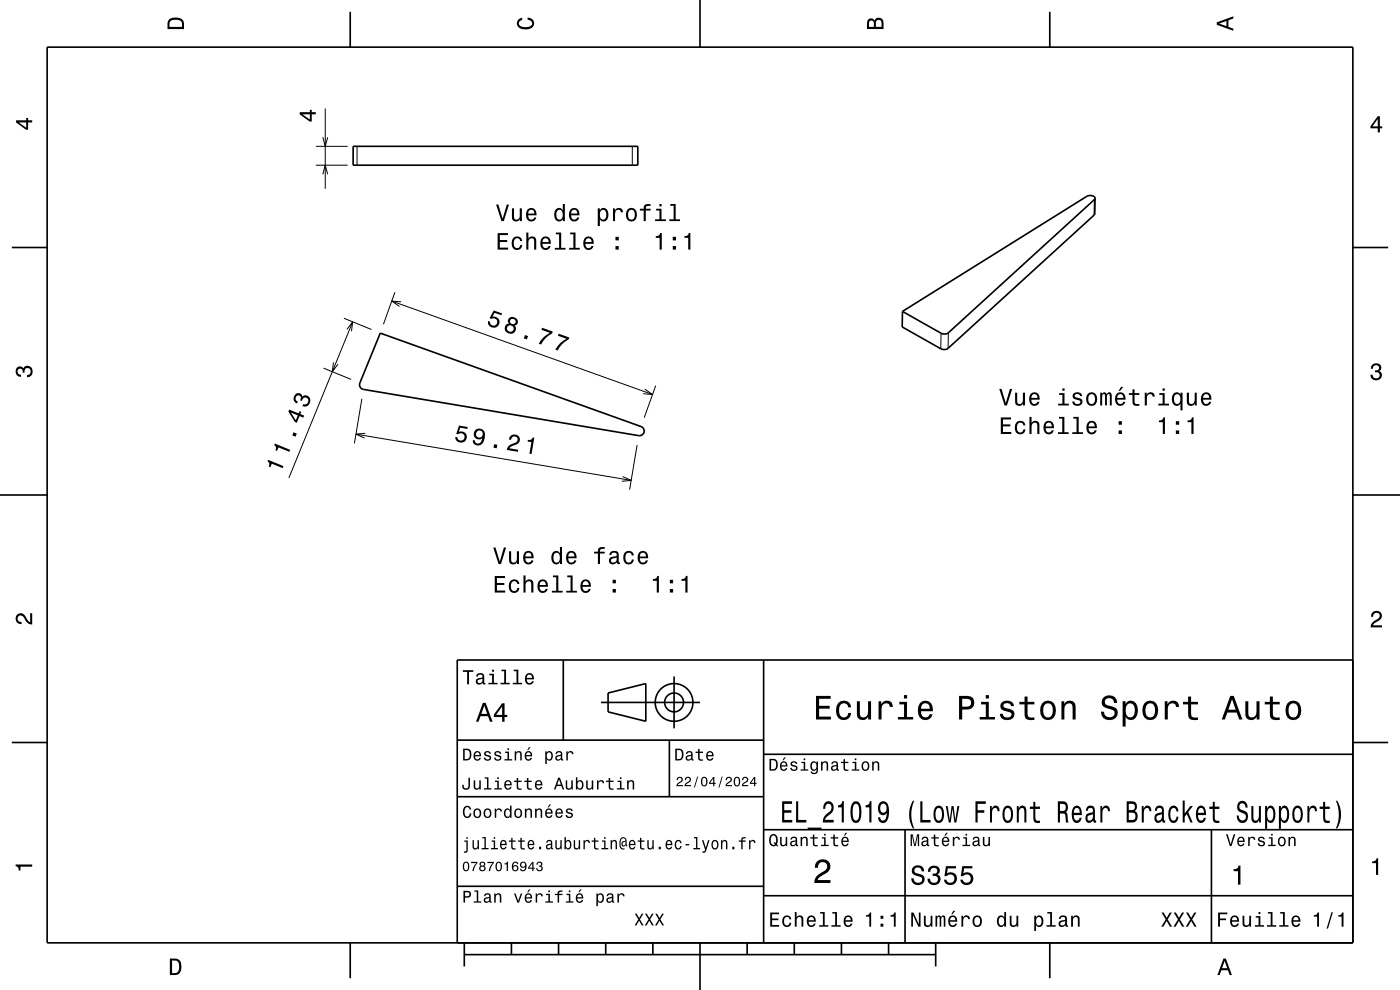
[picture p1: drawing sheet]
<svg xmlns="http://www.w3.org/2000/svg" width="297mm" height="210mm" viewBox="0 0 297 210" stroke-linecap="round" stroke-linejoin="round" font-family="sans-serif">
<g fill="none" stroke="#000" stroke-width=".21">
<path d="M67 35h6.7M67 31h6.7M68.5 29.1l.5 1.9 .5-1.9M68.5 37l.5-2 .5 2M69 23v17M75.7 31v4M134.1 31v4M232.2 42.3l-.1 3.3M68.6 78.1l5.9 2.4M70.7 76.9l-.2 1.9 1.2-1.5M73 67.5l5.8 2.4M73.6 69.9l1.2-1.6-.2 2"/>
<path d="M74.8 68.3l-13.5 33.1M83.1 63.9l55.3 19.8M83.8 62l-2.5 6.8M85.1 64l-2-.1 1.6 1.1M199.6 70.7v3.3M201.2 70.6l-.1 3.3M75.5 92.1l58.4 9.8M76.8 84.6l-1.6 9.5M77.5 91.9l-2 .2 1.8 .8M135.2 94.4l-1.6 9.5M136.8 82.5l1.6 1.2-2-.2M139.1 81.8l-2.4 6.8"/>
<path d="M132.1 101.1l1.8 .8-2 .2"/>
</g>
<g fill="none" stroke="#000" stroke-width=".35">
<path d="M10 10h277v190h-277zM74.3 2.5v7.5M148.5 0v10M222.7 2.5v7.5M74.9 31h60.4v4h-60.4zM2.5 52.5h7.5M232.3 42.1l-.1 3.3-.1 .2-31 28.3a1.5 1.5 0 0 1-1.5 .1l-8.2-4.7 .1-3.2M232.3 42.1a1.22 1.22 0 0 0-1.7-.5l-39.1 24.5M232.3 42.1l-.1 .2-31 28.3a1.49 1.49 0 0 1-1.6 .1l-8.1-4.6M287 52.5h7.5M80.7 70.7l55.3 19.8a1 1 0 0 1 .6 1.2 1 1 0 0 1-1.1 .7l-58.4-9.8a1 1 0 0 1-.8-1.4zM0 105h10"/>
<path d="M287 105h10M119.5 140v17M162 140v60M287 140h-190v60M2.5 157.5h7.5M97 157h65M127.5 149h21M129 147l8-2v8l-8-2zM142 157v12M143 143.5v11M287 157.5h7.5M97 169h65"/>
<path d="M162 176h125M162 160h125M192 176v24M257 176v24M97 188h65M162 190h125M74.3 200v7.5M98.5 202.5h100M98.5 200v5M108.5 200v2.5M118.5 200v2.5M128.5 200v2.5"/>
<path d="M138.5 200v2.5M148.5 200v10M158.5 200v2.5M168.5 200v2.5M178.5 200v2.5M188.5 200v2.5M198.5 200v5M222.7 200v7.5"/>
<circle cx="143" cy="149" r="2"/>
<circle cx="143" cy="149" r="4"/>
</g>
<g fill="#000">
<path d="M36 4a2.18 2.18 0 0 0-.5 2.2h3.5v-1.2a1.43 1.43 0 0 0-1.7-1.3zM36.3 4.4a2.15 2.15 0 0 1 2.2 .3l.1 1h-2.6v-1z" fill-rule="evenodd"/>
<path d="M109.9 4.2l.9-.4v.4a.7 .7 0 0 0-.7 .5 .7 .7 0 0 0 .3 .8 1.7 1.7 0 0 0 2.5-.5 .9 .9 0 0 0-1-.8v-.5a1.24 1.24 0 0 1 1.4 1.1 1.24 1.24 0 0 1-1 1.4 2.22 2.22 0 0 1-2.5-.7l-.2-.5z" fill-rule="evenodd"/>
<path d="M184.2 4.2l-.3 .7v1.3h3.5v-1.3a.98 .98 0 0 0-.7-1.1 .98 .98 0 0 0-1.2 .6 .84 .84 0 0 0-1.3-.2zM184.5 4.5a.54 .54 0 0 1 .6-.1 .54 .54 0 0 1 .3 .6v.7h-1zM185.9 4.4a.62 .62 0 0 1 .8-.1 .62 .62 0 0 1 .3 .6v.8h-1.2z" fill-rule="evenodd"/>
<path d="M258.1 4.7v.6l3.5 1.2v-.4l-1-.4v-1.4l1-.4v-.4zM258.6 5l1.6-.5v1z" fill-rule="evenodd"/>
<path d="M3.4 25.5v.5l2.1 1.5h.5v-1.5h.8v-.5h-.8v-.5h-.4v.5zM4 26h1.6v1.1z" fill-rule="evenodd"/>
<path d="M63.6 23.8v.5l2.1 1.5h.4v-1.6h.9v-.4h-.9v-.5h-.4v.5zM64.2 24.2h1.5v1.2z" fill-rule="evenodd"/>
<path d="M292.3 24.7l-1.6 2.1v.4h1.6v.9h.4v-.9h.5v-.4h-.5v-2.1zM292.3 25.2v1.6h-1.1z" fill-rule="evenodd"/>
<path d="M105.6 49.4v3.5h2.2v-.4h-1.8v-1.2h1.6v-.4h-1.6v-1h1.7v-.5zM108.8 50.5a1.53 1.53 0 0 0 .9 2.5 1.06 1.06 0 0 0 1.1-1h-.4a.67 .67 0 0 1-.7 .7 .67 .67 0 0 1-.7-.7 1.11 1.11 0 0 1 .7-1.5 .59 .59 0 0 1 .6 .6h.5a1.09 1.09 0 0 0-.8-.9 1.09 1.09 0 0 0-1.2 .3zM111.7 49.3v3.6h.4v-1.5a.63 .63 0 0 1 .5-.9 .63 .63 0 0 1 .7 .8v1.6h.5v-1.7a.88 .88 0 0 0-.6-1 .88 .88 0 0 0-1.1 .4v-1.3zM114.9 50.5a1.54 1.54 0 0 0 .8 2.5 1.05 1.05 0 0 0 1.1-.8h-.4l-.3 .3-.3 .1a.76 .76 0 0 1-.7-.9h1.8a1.16 1.16 0 0 0-.5-1.3 1.16 1.16 0 0 0-1.5 .1zM115.3 50.7a.66 .66 0 0 1 .8-.1 .66 .66 0 0 1 .3 .7h-1.3zM117.9 49.3v.4h.7v2.9h-.9v.3h2.3v-.3h-.9v-3.3zM120.9 49.3v.4h.7v2.9h-.9v.3h2.3v-.3h-.9v-3.3zM124 50.5a1.54 1.54 0 0 0 .8 2.5 1.06 1.06 0 0 0 1.1-.8h-.4l-.2 .3-.4 .1a.76 .76 0 0 1-.7-.9h1.8a1.16 1.16 0 0 0-.5-1.3 1.16 1.16 0 0 0-1.5 .1zM124.4 50.7a.66 .66 0 0 1 .8-.1 .66 .66 0 0 1 .3 .7h-1.3zM130.6 52.2v.7h.7v-.7zM130.6 50.2v.8h.7v-.8z" fill-rule="evenodd"/>
<path d="M105.2 43.4l1.2 3.5h.5l1.1-3.5h-.5l-.9 3-.9-3zM108.6 44.2v1.8a.89 .89 0 0 0 .6 1 .89 .89 0 0 0 1.1-.5v.4h.4v-2.7h-.4v1.6a.65 .65 0 0 1-.4 .7 .65 .65 0 0 1-.8-.3l-.1-2zM111.9 44.5a1.54 1.54 0 0 0 .8 2.5 1.06 1.06 0 0 0 1.1-.9h-.5l-.2 .4-.4 .1a.76 .76 0 0 1-.7-.9h1.8a1.17 1.17 0 0 0-.5-1.4 1.17 1.17 0 0 0-1.4 .2zM112.2 44.7a.66 .66 0 0 1 .8-.1 .66 .66 0 0 1 .4 .7h-1.4zM117.9 44.5a1.57 1.57 0 0 0 .7 2.5l.5-.1 .3-.4v.4h.4v-3.6h-.4v1.3a.89 .89 0 0 0-1.5-.1zM118.2 44.8a.62 .62 0 0 1 .7-.3 .62 .62 0 0 1 .4 .6 1.11 1.11 0 0 1-.6 1.5 1.18 1.18 0 0 1-.5-1.8zM121 44.5a1.54 1.54 0 0 0 .8 2.5 1.06 1.06 0 0 0 1.1-.9h-.5l-.2 .4-.4 .1a.76 .76 0 0 1-.6-.9h1.7a1.17 1.17 0 0 0-.5-1.4 1.17 1.17 0 0 0-1.4 .2zM121.3 44.7a.66 .66 0 0 1 .8-.1 .66 .66 0 0 1 .4 .7h-1.3zM126.8 44.2v3.7h.5v-1.4a.93 .93 0 0 0 1 .5 .93 .93 0 0 0 .7-.8 1.51 1.51 0 0 0-1-2.1l-.4 .1-.3 .4v-.4zM127.4 44.8a.63 .63 0 0 1 .7-.3 .63 .63 0 0 1 .5 .6 1.13 1.13 0 0 1-.6 1.5 1.18 1.18 0 0 1-.6-1.8zM130 44.2v2.7h.5v-1.6a.66 .66 0 0 1 .3-.7 .66 .66 0 0 1 .9 .2v.2h.5a.89 .89 0 0 0-.7-.9 .89 .89 0 0 0-1.1 .5v-.4zM133.1 44.5a1.53 1.53 0 0 0 .9 2.5 1.48 1.48 0 0 0 1.1-1.5 1.48 1.48 0 0 0-1.1-1.4l-.5 .1zM133.4 44.8a.67 .67 0 0 1 .7-.3 .67 .67 0 0 1 .5 .6 1.11 1.11 0 0 1-.6 1.5 1.17 1.17 0 0 1-.6-1.8zM135.7 44.3v.4h.9v2.2h.4v-2.2h1v-.4h-1v-.4l.4-.2h.6v-.4a1.04 1.04 0 0 0-1.4 .7v.3zM139.2 44.3v.4h.7v1.8h-.9v.4h2.3v-.4h-1v-2.2zM139.9 43.3v.5h.5v-.5zM142.2 43.3v.4h.7v2.8h-.9v.4h2.3v-.4h-1v-3.2z" fill-rule="evenodd"/>
<path d="M139.1 50.1v.4h.8v2.4h.5v-3.5h-.4a.77 .77 0 0 1-.9 .7zM142.7 52.2v.7h.7v-.7zM142.7 50.2v.8h.7v-.8zM145.2 50.1v.4h.8v2.4h.5v-3.5h-.4a.77 .77 0 0 1-.9 .7z" fill-rule="evenodd"/>
<path d="M104.7 65.9l-.8 1.6 .3 .1a.8 .8 0 0 1 1.3 .2 .8 .8 0 0 1-.5 1.2 .8 .8 0 0 1-1-.8l-.5-.1a1.21 1.21 0 0 0 1.1 1.5 1.21 1.21 0 0 0 1.3-1.3 1.21 1.21 0 0 0-1.4-1.1l.4-.8 1.5 .5 .1-.4zM108 67.5a.79 .79 0 0 0 0 1.1 1.11 1.11 0 0 0-.9 1.4 1.11 1.11 0 0 0 1.3 .8 1.03 1.03 0 0 0 1-.6 1.03 1.03 0 0 0-.3-1.1 .88 .88 0 0 0 .8-.9 .88 .88 0 0 0-.8-.9l-.4-.1zM107.5 69.7a.75 .75 0 0 1 1.5 0 .75 .75 0 0 1-1.5 0zM108.2 68.2a.6 .6 0 0 1 1.2 0 .6 .6 0 0 1-1.2 0zM111.4 71.1l-.3 .7 .7 .2 .2-.7zM115 69.5l-.1 .5 1.8 .6a5.2 5.2 0 0 0-2.4 2.3l.5 .2a5.3 5.3 0 0 1 2.3-2.4l.2-.4zM118.5 70.8l-.1 .4 1.8 .7a5.2 5.2 0 0 0-2.4 2.3l.5 .1a5.3 5.3 0 0 1 2.3-2.3l.2-.4z" fill-rule="evenodd"/>
<path d="M291.1 77.4a1.08 1.08 0 0 1 1.4-.2 1.08 1.08 0 0 1 .4 1.2l-.3 .3a1.06 1.06 0 0 1 .5 1.3 1.06 1.06 0 0 1-1.2 .7 1.1 1.1 0 0 1-1.2-1.2h.5a.71 .71 0 0 0 1 .8 .71 .71 0 0 0 .1-1.3h-.6v-.4a.61 .61 0 0 0 .8-.3 .61 .61 0 0 0-.2-.8 .61 .61 0 0 0-.9 .2l-.1 .5h-.5z" fill-rule="evenodd"/>
<path d="M3.6 78a.86 .86 0 0 1 1.4 .2 1.06 1.06 0 0 1 1.2-.6 1.06 1.06 0 0 1 .7 1.2 1.1 1.1 0 0 1-1.2 1.2v-.4a.71 .71 0 0 0 .8-1 .71 .71 0 0 0-1.3-.1v.6h-.4a.61 .61 0 0 0-.3-.8 .61 .61 0 0 0-.8 .2 .61 .61 0 0 0 .2 .8l.6 .2v.4a1.15 1.15 0 0 1-1.2-.6 1.15 1.15 0 0 1 .3-1.3z" fill-rule="evenodd"/>
<path d="M56.9 97.5l-.1 .4a.77 .77 0 0 1 .2 1.1l.4 .1 .3-.7 2.3 .9 .1-.4zM58.3 94.1l-.1 .3a.77 .77 0 0 1 .2 1.1l.4 .2 .3-.8 2.3 .9 .2-.4zM62.3 91.7l-.3 .6 .7 .3 .3-.6zM61.4 86.9l-.2 .4 1.4 2.2 .4 .2 .5-1.4 .9 .3 .1-.4-.8-.4 .2-.4-.4-.2-.2 .5zM61.7 87.5l1.5 .6-.4 1zM62.6 83.7a1.11 1.11 0 0 0 .4 1.9l.2-.4a.62 .62 0 0 1-.6-.6 .62 .62 0 0 1 .6-.7 .62 .62 0 0 1 .6 .6l-.1 .4 .3 .2a.72 .72 0 0 1 .8-.7 .72 .72 0 0 1 .7 .8 .72 .72 0 0 1-.8 .6l-.4-.1-.1 .4a1.18 1.18 0 0 0 1.6-.9 1.18 1.18 0 0 0-1.4-1.2l-.3 .1a.86 .86 0 0 0-.6-.7 .86 .86 0 0 0-.9 .3z" fill-rule="evenodd"/>
<path d="M97.4 90.3l-.6 1.8h.4a.79 .79 0 0 1 1.2 0 .79 .79 0 0 1-.2 1.2 .79 .79 0 0 1-1.1-.3l-.1-.2-.4-.1a1.21 1.21 0 0 0 1.3 1.3 1.21 1.21 0 0 0 1.1-1.5 1.21 1.21 0 0 0-1.7-.9l.3-.9 1.6 .3v-.4zM101 91.1a1.15 1.15 0 0 0-.3 1.6 1.15 1.15 0 0 0 1.6 .3 1.03 1.03 0 0 1-1 1.1 .56 .56 0 0 1-.5-.7h-.5a1.18 1.18 0 0 0 1.1 1.1 1.18 1.18 0 0 0 1.2-.9 1.76 1.76 0 0 0-.7-2.7zM101 92.1a.75 .75 0 0 1 1.5 0 .75 .75 0 0 1-1.5 0zM104.8 94.2l-.1 .8 .7 .1 .1-.8zM108.4 92.4l-.4 .8 .4 .1a.7 .7 0 0 1 .7-.7 .7 .7 0 0 1 .7 .6 .7 .7 0 0 1-.6 .8 1.79 1.79 0 0 0-1.7 1.4l2.4 .4 .1-.4-1.9-.3a2.24 2.24 0 0 1 1.6-.9 1.13 1.13 0 0 0 .4-1.6 1.13 1.13 0 0 0-1.7-.2zM112 93.3l-.1 .4 .8 .1-.4 2.4 .5 .1 .6-3.5h-.4a.77 .77 0 0 1-1 .5z" fill-rule="evenodd"/>
<path d="M212.3 88.6v3.5h2.2v-.5h-1.7v-1.2h1.5v-.4h-1.5v-1h1.7v-.4zM215.6 89.6a1.53 1.53 0 0 0 .8 2.5 1.06 1.06 0 0 0 1.1-1h-.4a.67 .67 0 0 1-.6 .7 .67 .67 0 0 1-.7-.6 1.12 1.12 0 0 1 .6-1.6 .6 .6 0 0 1 .7 .6h.4a1.09 1.09 0 0 0-.7-.9 1.09 1.09 0 0 0-1.2 .3zM218.4 88.4v3.7h.4v-1.6a.63 .63 0 0 1 .4-.8 .63 .63 0 0 1 .8 .4l.1 2h.4v-1.8a.88 .88 0 0 0-.6-1 .88 .88 0 0 0-1.1 .4v-1.3zM221.7 89.6a1.55 1.55 0 0 0 .8 2.5 1.06 1.06 0 0 0 1.1-.8h-.5l-.2 .3-.4 .2a.76 .76 0 0 1-.7-1h1.8a1.17 1.17 0 0 0-.5-1.3 1.17 1.17 0 0 0-1.4 .1zM222 89.8a.66 .66 0 0 1 .8-.1 .66 .66 0 0 1 .3 .8h-1.3zM224.7 88.4v.4h.7v2.9h-1v.4h2.3v-.4h-.9v-3.3zM227.7 88.4v.4h.7v2.9h-.9v.4h2.2v-.4h-.9v-3.3zM230.8 89.6a1.54 1.54 0 0 0 .8 2.5 1.06 1.06 0 0 0 1.1-.8h-.5l-.2 .3-.4 .2a.76 .76 0 0 1-.7-1h1.8a1.17 1.17 0 0 0-.5-1.3 1.17 1.17 0 0 0-1.4 .1zM231.1 89.8a.66 .66 0 0 1 .8-.1 .66 .66 0 0 1 .3 .8h-1.3zM237.3 91.3v.8h.7v-.8zM237.3 89.3v.8h.7v-.8z" fill-rule="evenodd"/>
<path d="M212 82.5l1.1 3.5h.5l1.1-3.5h-.5l-.8 3-.9-3zM215.3 83.3v1.8a.89 .89 0 0 0 .7 1 .89 .89 0 0 0 1-.5v.4h.4v-2.7h-.4v1.6a.64 .64 0 0 1-.4 .7 .64 .64 0 0 1-.8-.3v-2zM218.6 83.6a1.54 1.54 0 0 0 .8 2.5 1.05 1.05 0 0 0 1.1-.9h-.4l-.2 .4-.4 .1a.76 .76 0 0 1-.7-.9h1.8a1.16 1.16 0 0 0-.5-1.4 1.16 1.16 0 0 0-1.5 .2zM219 83.8a.66 .66 0 0 1 .8-.1 .66 .66 0 0 1 .3 .7h-1.3zM224.7 83.4v.4h.7v1.8h-.9v.4h2.2v-.4h-.9v-2.2zM225.4 82.4v.5h.4v-.5zM227.8 83.4a.75 .75 0 0 0-.2 .9 .75 .75 0 0 0 .7 .5l.9 .3a.63 .63 0 0 1-.6 .7 .63 .63 0 0 1-.7-.6h-.4a1.07 1.07 0 0 0 1.2 .9 1.07 1.07 0 0 0 .9-1.2l-.4-.4-1.1-.3a.54 .54 0 0 1 .4-.7 .54 .54 0 0 1 .6 .5h.5a1.03 1.03 0 0 0-.7-.8 1.03 1.03 0 0 0-1.1 .2zM230.7 83.6a1.53 1.53 0 0 0 .9 2.5 1.48 1.48 0 0 0 1.2-1.4 1.48 1.48 0 0 0-1.2-1.5l-.5 .1zM231.1 83.9a.67 .67 0 0 1 .7-.3 .67 .67 0 0 1 .5 .6 1.11 1.11 0 0 1-.7 1.5 1.17 1.17 0 0 1-.5-1.8zM233.4 83.3v2.7h.4v-1.8a.49 .49 0 0 1 .4-.6l.2 .3v2.1h.4v-2.1l.4-.3 .2 .1v.4v1.9h.5v-1.9a.69 .69 0 0 0-.6-.9l-.5 .4-.2-.3-.3-.1-.5 .4v-.3zM237.8 82.1l-.5 .8h.3l.7-.8zM236.8 83.6a1.55 1.55 0 0 0 .8 2.5 1.06 1.06 0 0 0 1.1-.9h-.4l-.2 .4-.4 .1a.76 .76 0 0 1-.7-.9h1.8a1.17 1.17 0 0 0-.5-1.4 1.17 1.17 0 0 0-1.5 .2zM237.2 83.8a.66 .66 0 0 1 .8-.1 .66 .66 0 0 1 .3 .7h-1.3zM240.2 82.6v.8h-.7v.4h.7l.1 1.8a1.04 1.04 0 0 0 1.4 .5v-.4a.68 .68 0 0 1-1-.4v-1.5h1v-.4h-1v-.8zM242.9 83.3v2.7h.4v-1.5a.66 .66 0 0 1 .4-.8 .66 .66 0 0 1 .8 .2v.2h.5a.89 .89 0 0 0-.7-.9 .89 .89 0 0 0-1 .5v-.4zM245.9 83.4v.4h.7v1.8h-.9v.4h2.3v-.4h-.9v-2.2zM246.6 82.4v.5h.5v-.5zM248.9 83.6a1.57 1.57 0 0 0 .7 2.5l.5-.1 .3-.4v1.5h.5v-3.8h-.5v.4l-.1-.2a.88 .88 0 0 0-1.4 .1zM249.2 83.9a.62 .62 0 0 1 .7-.3 .62 .62 0 0 1 .5 .6 1.12 1.12 0 0 1-.7 1.5 1.19 1.19 0 0 1-.5-1.8zM251.8 83.3v1.8a.89 .89 0 0 0 .6 1 .89 .89 0 0 0 1.1-.5v.4h.4v-2.7h-.5v1.6a.65 .65 0 0 1-.3 .7 .65 .65 0 0 1-.9-.3v-2zM255.1 83.6a1.54 1.54 0 0 0 .8 2.5 1.06 1.06 0 0 0 1-.9h-.4l-.2 .4-.4 .1a.76 .76 0 0 1-.7-.9h1.8a1.17 1.17 0 0 0-.5-1.4 1.17 1.17 0 0 0-1.4 .2zM255.4 83.8a.66 .66 0 0 1 .8-.1 .66 .66 0 0 1 .3 .7h-1.3z" fill-rule="evenodd"/>
<path d="M245.9 89.2v.4h.8v2.5h.4v-3.6h-.3a.78 .78 0 0 1-.9 .7zM249.5 91.3v.8h.7v-.8zM249.5 89.3v.8h.7v-.8zM251.9 89.2v.4h.8v2.5h.5v-3.6h-.3a.77 .77 0 0 1-1 .7z" fill-rule="evenodd"/>
<path d="M104.6 116.1l1.2 3.5h.5l1.1-3.5h-.5l-.9 3-.9-3zM108 116.9v1.8a.89 .89 0 0 0 .6 1 .89 .89 0 0 0 1.1-.5v.4h.4v-2.7h-.4v1.6a.65 .65 0 0 1-.4 .8 .65 .65 0 0 1-.8-.3l-.1-2.1zM111.3 117.2a1.54 1.54 0 0 0 .8 2.5 1.06 1.06 0 0 0 1.1-.8h-.5l-.2 .3-.4 .1a.76 .76 0 0 1-.7-.9h1.8a1.16 1.16 0 0 0-.5-1.3 1.16 1.16 0 0 0-1.4 .1zM111.6 117.4a.66 .66 0 0 1 .8-.1 .66 .66 0 0 1 .4 .7h-1.4zM117.2 117.2a1.57 1.57 0 0 0 .8 2.5l.5-.1 .3-.4v.4h.4v-3.6h-.4v1.4a.89 .89 0 0 0-1.6-.2zM117.6 117.5a.62 .62 0 0 1 .7-.2 .62 .62 0 0 1 .4 .5 1.12 1.12 0 0 1-.6 1.5 1.19 1.19 0 0 1-.5-1.8zM120.4 117.2a1.55 1.55 0 0 0 .8 2.5 1.06 1.06 0 0 0 1.1-.8h-.5l-.2 .3-.4 .1a.76 .76 0 0 1-.7-.9h1.8a1.17 1.17 0 0 0-.5-1.3 1.17 1.17 0 0 0-1.4 .1zM120.7 117.4a.66 .66 0 0 1 .8-.1 .66 .66 0 0 1 .4 .7h-1.4zM126 117v.4h.8v2.2h.5v-2.2h1v-.4h-1a.5 .5 0 0 1 .6-.6h.4v-.4a1.04 1.04 0 0 0-1.5 .8v.2zM129.6 117.1l-.3 .6h.4a.55 .55 0 0 1 .7-.5 .55 .55 0 0 1 .3 .8h-.2a1 1 0 0 0-1 .2 1 1 0 0 0-.3 1.1 .93 .93 0 0 0 1.7 0l.1 .3 .5 .1v-.4h-.2v-1.6a1.02 1.02 0 0 0-.7-.9 1.02 1.02 0 0 0-1 .3zM129.7 118.6l1.1-.3a.77 .77 0 0 1-.2 .8 .77 .77 0 0 1-.9 .1zM132.5 117.2a1.53 1.53 0 0 0 .9 2.5 1.07 1.07 0 0 0 1.1-1h-.5a.67 .67 0 0 1-.6 .6 .67 .67 0 0 1-.7-.6 1.11 1.11 0 0 1 .7-1.5 .6 .6 0 0 1 .6 .6h.5a1.09 1.09 0 0 0-.8-.9 1.09 1.09 0 0 0-1.2 .3zM135.6 117.2a1.55 1.55 0 0 0 .8 2.5 1.06 1.06 0 0 0 1.1-.8h-.5l-.2 .3-.4 .1a.76 .76 0 0 1-.7-.9h1.8a1.17 1.17 0 0 0-.5-1.3 1.17 1.17 0 0 0-1.4 .1zM135.9 117.4a.66 .66 0 0 1 .8-.1 .66 .66 0 0 1 .3 .7h-1.3z" fill-rule="evenodd"/>
<path d="M3.6 130.4a1.22 1.22 0 0 1 2 .7l.4 .6 .4 .3v-1.9h.4v2.4a1.8 1.8 0 0 1-1.7-1.4 .71 .71 0 0 0-.9-.5 .71 .71 0 0 0-.5 .8 .71 .71 0 0 0 .9 .5v.5a1.18 1.18 0 0 1-1.2-.7 1.18 1.18 0 0 1 .2-1.3z" fill-rule="evenodd"/>
<path d="M105 122.2v3.5h2.2v-.4h-1.8v-1.2h1.6v-.4h-1.6v-1.1h1.7v-.4zM108.2 123.3a1.53 1.53 0 0 0 .9 2.5 1.06 1.06 0 0 0 1.1-1.1h-.4a.67 .67 0 0 1-.7 .7 .67 .67 0 0 1-.7-.6 1.11 1.11 0 0 1 .7-1.5 .6 .6 0 0 1 .6 .6h.5a1.09 1.09 0 0 0-.8-1 1.09 1.09 0 0 0-1.2 .4zM111 122.1v3.6h.5v-1.6a.63 .63 0 0 1 .4-.7 .63 .63 0 0 1 .8 .3v2h.4v-1.8a.88 .88 0 0 0-.5-1 .88 .88 0 0 0-1.1 .5v-1.3zM114.3 123.3a1.54 1.54 0 0 0 .8 2.5 1.06 1.06 0 0 0 1.1-.9h-.4l-.3 .4-.3 .1a.76 .76 0 0 1-.7-.9h1.7a1.17 1.17 0 0 0-.4-1.4 1.17 1.17 0 0 0-1.5 .2zM114.7 123.5a.66 .66 0 0 1 .8-.1 .66 .66 0 0 1 .3 .7h-1.3zM117.3 122.1v.3h.7v2.9h-.9v.4h2.3v-.4h-1v-3.2zM120.3 122.1v.3h.7v2.9h-.9v.4h2.3v-.4h-.9v-3.2zM123.4 123.3a1.54 1.54 0 0 0 .8 2.5 1.06 1.06 0 0 0 1.1-.9h-.4l-.3 .4-.3 .1a.76 .76 0 0 1-.7-.9h1.8a1.17 1.17 0 0 0-.5-1.4 1.17 1.17 0 0 0-1.5 .2zM123.8 123.5a.66 .66 0 0 1 .8-.1 .66 .66 0 0 1 .3 .7h-1.3zM130 124.9v.8h.7v-.8zM130 123v.7h.7v-.7z" fill-rule="evenodd"/>
<path d="M138.5 122.8v.4h.8v2.5h.5v-3.5h-.4a.77 .77 0 0 1-.9 .6zM142.1 124.9v.8h.7v-.8zM142.1 123v.7h.7v-.7zM144.6 122.8v.4h.8v2.5h.5v-3.5h-.4a.78 .78 0 0 1-.9 .6z" fill-rule="evenodd"/>
<path d="M291.2 129.9a1.18 1.18 0 0 1 1.9 .3 1.18 1.18 0 0 1-1 1.7l-.5 .3-.3 .5h1.9v.4h-2.4a1.8 1.8 0 0 1 1.4-1.8 .71 .71 0 0 0 .5-.8 .71 .71 0 0 0-.9-.5 .71 .71 0 0 0-.5 .8h-.4z" fill-rule="evenodd"/>
<path d="M98.2 158.8v2.5h.9a1.37 1.37 0 0 0 .7-2.2 1.56 1.56 0 0 0-1.6-.3zM98.6 159.1a.98 .98 0 0 1 1.1 .7 .98 .98 0 0 1-.6 1.2h-.5zM100.7 159.6a1.04 1.04 0 0 0-.2 1.2 1.04 1.04 0 0 0 1 .5l.5-.5h-.3l-.4 .3a.54 .54 0 0 1-.5-.7h1.3a.83 .83 0 0 0-.4-.9 .83 .83 0 0 0-1 .1zM100.9 159.7l.2-.1a.47 .47 0 0 1 .5 .1 .47 .47 0 0 1 .1 .5h-.9zM102.9 159.5l-.2 .1a.69 .69 0 0 0 .9 .9l.2 .1a.43 .43 0 0 1-.4 .5 .43 .43 0 0 1-.4-.4h-.3a.74 .74 0 0 0 .9 .7 .74 .74 0 0 0 .5-1l-1-.4a.38 .38 0 0 1 .3-.5 .38 .38 0 0 1 .4 .4h.3a.78 .78 0 0 0-1.2-.4zM105.1 159.5l-.2 .1a.69 .69 0 0 0 .9 .9l.2 .1a.43 .43 0 0 1-.4 .5 .43 .43 0 0 1-.5-.4h-.3a.74 .74 0 0 0 .9 .7 .74 .74 0 0 0 .5-1l-.9-.4a.38 .38 0 0 1 .3-.5 .38 .38 0 0 1 .4 .4h.3a.77 .77 0 0 0-1.2-.4zM107.2 159.4v.3h.5v1.3h-.7v.3h1.6v-.3h-.6v-1.6zM107.7 158.7v.4h.3v-.4zM109.2 159.4v1.9h.3v-1.1a.45 .45 0 0 1 .4-.6 .45 .45 0 0 1 .5 .5v1.2h.3v-1.3a.63 .63 0 0 0-.5-.7 .63 .63 0 0 0-.7 .4v-.3zM112.2 158.5l-.4 .6h.3l.5-.6zM111.5 159.6a1.04 1.04 0 0 0-.2 1.2 1.04 1.04 0 0 0 1.1 .5l.5-.5h-.3l-.5 .3a.54 .54 0 0 1-.5-.7h1.3a.83 .83 0 0 0-.4-.9 .83 .83 0 0 0-1 .1zM111.8 159.7l.1-.1a.48 .48 0 0 1 .5 .1 .48 .48 0 0 1 .2 .5h-1zM115.7 159.4v2.7h.3v-1.1a.66 .66 0 0 0 .7 .4 .66 .66 0 0 0 .5-.6 .91 .91 0 0 0 0-1.1 .91 .91 0 0 0-1-.3l-.2 .3v-.3zM116.1 159.8a.45 .45 0 0 1 .5-.2 .45 .45 0 0 1 .3 .4 .65 .65 0 0 1 .1 .8 .65 .65 0 0 1-.7 .2 .98 .98 0 0 1-.2-1.2zM118.1 159.5l-.2 .4h.3a.39 .39 0 0 1 .4-.3 .39 .39 0 0 1 .3 .5h-.1a.65 .65 0 0 0-1 .4 .65 .65 0 0 0 .6 .9l.6-.3 .1 .2h.4v-.2l-.2-.1v-1.1a.72 .72 0 0 0-.5-.6 .72 .72 0 0 0-.7 .2zM118.2 160.6l.8-.3a.55 .55 0 0 1-.2 .7 .55 .55 0 0 1-.6 0zM120.1 159.4v1.9h.4v-1.1a.47 .47 0 0 1 .2-.6 .47 .47 0 0 1 .6 .2v.2h.4a.64 .64 0 0 0-.5-.7 .64 .64 0 0 0-.8 .4v-.3z" fill-rule="evenodd"/>
<path d="M98.2 142.2v.3h.9v2.7h.4v-2.7h.9v-.3zM101.3 143l-.3 .5h.4a.47 .47 0 0 1 .5-.4 .47 .47 0 0 1 .4 .6l-.2 .1a.84 .84 0 0 0-1 .2 .84 .84 0 0 0 0 1.1 .9 .9 0 0 0 1.3-.2l.1 .2 .5 .1v-.3l-.3-.1v-1.3a.87 .87 0 0 0-1.4-.5zM101.4 144.3l.9-.3a.66 .66 0 0 1-.1 .7 .66 .66 0 0 1-.8 .1zM103.8 142.9v.3h.6v1.6h-.8v.4h2v-.4h-.8v-1.9zM104.4 142.1v.4h.4v-.4zM106.4 142.1v.3h.6v2.4h-.8v.4h1.9v-.4h-.7v-2.7zM109 142.1v.3h.6v2.4h-.8v.4h1.9v-.4h-.7v-2.7zM111.6 143.1a1.32 1.32 0 0 0 .7 2.1 .9 .9 0 0 0 .9-.7h-.3l-.2 .3-.4 .1a.65 .65 0 0 1-.6-.8h1.6a1 1 0 0 0-.4-1.2 1 1 0 0 0-1.3 .2zM111.9 143.3a.57 .57 0 0 1 .7-.1 .57 .57 0 0 1 .3 .6h-1.2z" fill-rule="evenodd"/>
<path d="M102.4 149.1l-1.4 4h.5l.4-1.2h1.6l.4 1.2h.6l-1.5-4zM102.7 149.7l.7 1.7h-1.3zM106.5 149.2l-1.7 2.4v.5h1.7v1h.5v-1h.6v-.5h-.6v-2.4zM106.5 149.9v1.7h-1.3z" fill-rule="evenodd"/>
<path d="M143.2 158.8v2.5h.9a1.37 1.37 0 0 0 .7-2.2 1.56 1.56 0 0 0-1.6-.3zM143.6 159.1a.98 .98 0 0 1 1.1 .7 .98 .98 0 0 1-.6 1.2h-.5zM145.7 159.5l-.2 .4h.3a.39 .39 0 0 1 .5-.3 .39 .39 0 0 1 .3 .5h-.2a.65 .65 0 0 0-.9 .4 .65 .65 0 0 0 .5 .9l.7-.3v.2h.4v-.2l-.1-.1-.1-1.1a.73 .73 0 0 0-.4-.6 .73 .73 0 0 0-.8 .2zM145.8 160.6l.8-.3a.55 .55 0 0 1-.1 .7 .55 .55 0 0 1-.7 0zM148.1 158.9v.5h-.5v.3h.5v1.3a.75 .75 0 0 0 1 .4v-.3a.48 .48 0 0 1-.7-.3v-1.1h.7v-.3h-.7v-.5zM150 159.6a1.04 1.04 0 0 0-.2 1.2 1.04 1.04 0 0 0 1.1 .5l.5-.5h-.4l-.4 .3a.54 .54 0 0 1-.5-.7h1.3a.83 .83 0 0 0-.4-.9 .83 .83 0 0 0-1 .1zM150.3 159.7l.1-.1a.48 .48 0 0 1 .5 .1 .48 .48 0 0 1 .2 .5h-1z" fill-rule="evenodd"/>
<path d="M173.1 147.6v5h3.2v-.6h-2.5v-1.7h2.2v-.6h-2.2v-1.5h2.4v-.6zM177.8 149.2a2.59 2.59 0 0 0 .5 3.4 1.58 1.58 0 0 0 2.3-1.4h-.6a.95 .95 0 0 1-.9 1 .95 .95 0 0 1-1-.9 1.59 1.59 0 0 1 .9-2.1 .85 .85 0 0 1 .9 .8h.7a1.56 1.56 0 0 0-1.1-1.3 1.56 1.56 0 0 0-1.7 .5zM181.8 148.8v2.5a1.27 1.27 0 0 0 .9 1.4 1.27 1.27 0 0 0 1.5-.7v.6h.6v-3.8h-.6v2.2a.92 .92 0 0 1-.6 1.1 .92 .92 0 0 1-1.2-.4v-2.9zM186.4 148.8v3.8h.6v-2.2a.95 .95 0 0 1 .5-1.1 .95 .95 0 0 1 1.2 .3l.1 .4h.6a1.28 1.28 0 0 0-1-1.4 1.28 1.28 0 0 0-1.4 .8v-.6zM190.8 148.9v.5h1v2.7h-1.3v.5h3.2v-.5h-1.3v-3.2zM191.8 147.4v.8h.6v-.8zM195.1 149.2a2.62 2.62 0 0 0 .5 3.4 1.57 1.57 0 0 0 2.2-1.1h-.6l-.3 .5-.5 .2a1.08 1.08 0 0 1-1-1.3h2.5a1.66 1.66 0 0 0-.7-2 1.66 1.66 0 0 0-2.1 .3zM195.6 149.5a.94 .94 0 0 1 1.2-.2 .94 .94 0 0 1 .5 1h-1.9zM203.5 147.6v5h.6v-2.1h.8a1.47 1.47 0 0 0 1.8-1.2 1.47 1.47 0 0 0-1.5-1.7zM204.1 148.2a1.6 1.6 0 0 1 1.8 .5 .86 .86 0 0 1 0 .9 .86 .86 0 0 1-.9 .3h-.9zM208.1 148.9v.5h1v2.7h-1.3v.5h3.3v-.5h-1.3v-3.2zM209.1 147.4v.8h.7v-.8zM212.6 148.9a1.08 1.08 0 0 0-.3 1.2 1.08 1.08 0 0 0 1 .7l1.1 .4a.57 .57 0 0 1 .2 .6 .57 .57 0 0 1-.5 .4 .96 .96 0 0 1-1.4-.8h-.6a1.6 1.6 0 0 0 1.3 1.4 1.6 1.6 0 0 0 1.7-.8 1.13 1.13 0 0 0-1-1.6l-1.1-.3-.2-.4a.87 .87 0 0 1 .9-.5 .87 .87 0 0 1 .8 .6h.6a1.41 1.41 0 0 0-2.1-1.1zM217.4 147.8v1.1h-1.1v.5h1.1v2.6l.2 .4 .4 .3h1.4v-.5a.97 .97 0 0 1-1.4-.5v-2.3h1.4v-.5h-1.4v-1.1zM221.1 149.2a2.56 2.56 0 0 0 .5 3.4 1.72 1.72 0 0 0 1.8-.2 1.72 1.72 0 0 0 .6-1.7 1.7 1.7 0 0 0-.9-1.9 1.7 1.7 0 0 0-2 .4zM221.6 149.6a.96 .96 0 0 1 1-.4 .96 .96 0 0 1 .7 .8 1.59 1.59 0 0 1-1 2.2 1.19 1.19 0 0 1-1-1.5zM225.2 148.8v3.8h.6v-2.2a.97 .97 0 0 1 .5-1.1 .97 .97 0 0 1 1.1 .2l.1 .7v2.4h.7v-2.5a1.27 1.27 0 0 0-.9-1.4 1.27 1.27 0 0 0-1.5 .6v-.5zM234.1 147.9a1.38 1.38 0 0 0-.3 1.5 1.38 1.38 0 0 0 1.3 .9 1.25 1.25 0 0 1 1.4 .9 1.15 1.15 0 0 1-1.3 .9 1.15 1.15 0 0 1-1-1.1h-.7a1.8 1.8 0 0 0 1.7 1.8 1.8 1.8 0 0 0 1.9-1.6 1.46 1.46 0 0 0-1.5-1.4l-.6-.2a.83 .83 0 0 1-.5-1.1 .83 .83 0 0 1 1.2-.3l.5 .5 .1 .4h.7a1.67 1.67 0 0 0-1-1.6 1.67 1.67 0 0 0-1.9 .4zM238.2 148.8v5.3h.6v-2.1a1.32 1.32 0 0 0 1.4 .7 1.32 1.32 0 0 0 1.1-1.1 2.43 2.43 0 0 0-.8-2.8 1.21 1.21 0 0 0-1.7 .5v-.5zM239.1 149.6a.9 .9 0 0 1 .9-.4 .9 .9 0 0 1 .7 .8 1.61 1.61 0 0 1-.9 2.2 1.18 1.18 0 0 1-1-1.5zM242.8 149.2a2.56 2.56 0 0 0 .5 3.4 1.72 1.72 0 0 0 1.8-.2 1.72 1.72 0 0 0 .6-1.7 1.7 1.7 0 0 0-.9-1.9 1.7 1.7 0 0 0-2 .4zM243.3 149.6a.96 .96 0 0 1 1-.4 .96 .96 0 0 1 .7 .8 1.59 1.59 0 0 1-1 2.2 1.19 1.19 0 0 1-1-1.5zM247.1 148.8v3.8h.6v-2.2a.95 .95 0 0 1 .5-1.1 .95 .95 0 0 1 1.2 .3l.1 .4h.6a1.28 1.28 0 0 0-1-1.4 1.28 1.28 0 0 0-1.4 .8v-.6zM252 147.8v1.1h-1v.5h1l.1 2.6 .2 .4 .4 .3h1.4v-.5a.97 .97 0 0 1-1.4-.5v-2.3h1.4v-.5h-1.4v-1.1zM261 147.6l-1.8 5h.6l.6-1.4h2l.5 1.4h.7l-1.9-5zM261.4 148.3l.7 2.2h-1.5zM264.2 148.8v2.5a1.27 1.27 0 0 0 .9 1.4 1.27 1.27 0 0 0 1.5-.7v.6h.6v-3.8h-.6v2.2a.92 .92 0 0 1-.6 1.1 .92 .92 0 0 1-1.1-.4l-.1-2.9zM269.4 147.8v1.1h-1.1v.5h1.1v2.6l.2 .4 .4 .3 .7 .1 .8-.1v-.5a.97 .97 0 0 1-1.4-.5l-.1-2.3h1.5v-.5h-1.5v-1.1zM273.1 149.2a2.56 2.56 0 0 0 .6 3.4 1.72 1.72 0 0 0 1.8-.2 1.72 1.72 0 0 0 .6-1.7 1.7 1.7 0 0 0-.9-1.9 1.7 1.7 0 0 0-2.1 .4zM273.6 149.6a.96 .96 0 0 1 1-.4 .96 .96 0 0 1 .7 .8 1.59 1.59 0 0 1-.9 2.2 1.19 1.19 0 0 1-1.1-1.5z" fill-rule="evenodd"/>
<path d="M99.4 165v1.6a.53 .53 0 0 1-.6 .6 .53 .53 0 0 1-.4-.7h-.3a.84 .84 0 0 0 .7 1.1 .84 .84 0 0 0 .9-.9v-1.7zM100.5 165.5v1.3a.63 .63 0 0 0 .4 .7 .63 .63 0 0 0 .8-.3v.3h.3v-2h-.3v1.2a.46 .46 0 0 1-.3 .5 .46 .46 0 0 1-.6-.2v-1.5zM102.8 164.9v.2h.5v2.1h-.6v.3h1.6v-.3h-.7v-2.3zM105 165.6v.3h.5v1.3h-.7v.3h1.7v-.3h-.7v-1.6zM105.5 164.9v.3h.3v-.3zM107.2 165.7a1.04 1.04 0 0 0-.2 1.2 1.04 1.04 0 0 0 1 .6l.5-.6h-.3l-.4 .4a.54 .54 0 0 1-.5-.7h1.3a.83 .83 0 0 0-.4-1 .83 .83 0 0 0-1 .1zM107.4 165.9l.2-.1a.48 .48 0 0 1 .5 .1 .48 .48 0 0 1 .1 .4h-.9zM109.6 165v.6h-.5v.3h.5v1.3a.74 .74 0 0 0 1 .3v-.3l-.6-.1-.1-.3v-.9h.7v-.3h-.7v-.6zM111.8 165v.6h-.6v.3h.6v1.3a.75 .75 0 0 0 1 .3v-.3a.48 .48 0 0 1-.7-.2v-1.1h.7v-.3h-.7v-.6zM113.7 165.7a1.04 1.04 0 0 0-.2 1.2 1.04 1.04 0 0 0 1 .6l.5-.6h-.3l-.4 .4a.54 .54 0 0 1-.5-.7h1.3a.83 .83 0 0 0-.4-1 .83 .83 0 0 0-1 .1zM113.9 165.9l.2-.1a.48 .48 0 0 1 .5 .1 .48 .48 0 0 1 .1 .4h-.9zM118.4 165l-.9 2.5h.3l.3-.8h1l.3 .8h.3l-.9-2.5zM118.6 165.3l.4 1.1h-.8zM120 165.5v1.3a.63 .63 0 0 0 .5 .7 .63 .63 0 0 0 .7-.3v.3h.3v-2h-.3v1.2a.46 .46 0 0 1-.3 .5 .46 .46 0 0 1-.6-.2v-1.5zM122.2 164.9v2.6h.3v-.3a.66 .66 0 0 0 .7 .3 .66 .66 0 0 0 .5-.6 .9 .9 0 0 0 0-1 .9 .9 0 0 0-1-.3l-.2 .2v-.9zM122.6 165.9a.45 .45 0 0 1 .5-.1 .45 .45 0 0 1 .3 .4 .65 .65 0 0 1 .1 .7 .65 .65 0 0 1-.7 .3 .98 .98 0 0 1-.2-1.3zM124.4 165.5v1.3a.63 .63 0 0 0 .4 .7 .63 .63 0 0 0 .8-.3v.3h.3v-2h-.4v1.2a.46 .46 0 0 1-.2 .5 .46 .46 0 0 1-.6-.2v-1.5zM126.7 165.5v2h.3v-1.1a.47 .47 0 0 1 .2-.6 .47 .47 0 0 1 .6 .2v.1h.4a.64 .64 0 0 0-.5-.6 .64 .64 0 0 0-.8 .4v-.4zM129.1 165v.6h-.5v.3h.5v1.3a.75 .75 0 0 0 1.1 .3v-.3a.48 .48 0 0 1-.7-.2l-.1-1.1h.8v-.3h-.8v-.6zM131 165.6v.3h.5v1.3h-.6v.3h1.6v-.3h-.7v-1.6zM131.5 164.9v.3h.3v-.3zM133 165.5v2h.4v-1.1a.45 .45 0 0 1 .3-.7 .45 .45 0 0 1 .5 .6v1.2h.3v-1.3a.63 .63 0 0 0-.4-.7 .63 .63 0 0 0-.8 .3v-.3z" fill-rule="evenodd"/>
<path d="M98.4 171.2a1.45 1.45 0 0 0 .7 2.3 .94 .94 0 0 0 .9-1h-.3a.59 .59 0 0 1-.8 .7 1.31 1.31 0 0 1 .2-2l.3 .1 .2 .4h.4a.85 .85 0 0 0-.6-.8 .85 .85 0 0 0-1 .3zM100.6 171.7a1.04 1.04 0 0 0-.1 1.3 1.04 1.04 0 0 0 1.1 .5 1.04 1.04 0 0 0 .5-1.3 1.04 1.04 0 0 0-1.2-.7zM100.9 171.9a.48 .48 0 0 1 .5-.1 .48 .48 0 0 1 .3 .4 .66 .66 0 0 1 0 .7 .66 .66 0 0 1-.7 .3 .98 .98 0 0 1-.1-1.3zM102.8 171.7a1.04 1.04 0 0 0-.2 1.3 1.04 1.04 0 0 0 1.2 .5 1.04 1.04 0 0 0 .5-1.3 1.04 1.04 0 0 0-1.2-.7zM103 171.9a.48 .48 0 0 1 .5-.1 .48 .48 0 0 1 .4 .4 .66 .66 0 0 1 0 .7 .66 .66 0 0 1-.7 .3 .97 .97 0 0 1-.2-1.3zM105 171.5v2h.3v-1.1a.47 .47 0 0 1 .2-.6 .47 .47 0 0 1 .6 .2l.1 .1h.3a.64 .64 0 0 0-.5-.6 .64 .64 0 0 0-.7 .4v-.4zM107.1 171.7a1.06 1.06 0 0 0-.2 1.2 1.06 1.06 0 0 0 .9 .6l.4-.3v.3h.3v-2.6h-.3v.9a.63 .63 0 0 0-1.1-.1zM107.4 171.9a.44 .44 0 0 1 .4-.1 .44 .44 0 0 1 .4 .4 .65 .65 0 0 1 0 .7 .65 .65 0 0 1-.7 .3l-.2-.4zM109.3 171.7a1.04 1.04 0 0 0-.1 1.3 1.04 1.04 0 0 0 1.1 .5 1.04 1.04 0 0 0 .5-1.3 1.04 1.04 0 0 0-1.2-.7zM109.5 171.9a.48 .48 0 0 1 .6-.1 .48 .48 0 0 1 .3 .4 .66 .66 0 0 1 0 .7 .66 .66 0 0 1-.7 .3 .98 .98 0 0 1-.2-1.3zM111.4 171.5v2h.3v-1.1a.45 .45 0 0 1 .3-.7 .45 .45 0 0 1 .5 .6v1.2h.4v-1.3a.63 .63 0 0 0-.5-.7 .63 .63 0 0 0-.7 .3v-.3zM113.5 171.5v2h.3v-1.1a.45 .45 0 0 1 .3-.6 .45 .45 0 0 1 .6 .2v1.5h.3v-1.3a.63 .63 0 0 0-.4-.7 .63 .63 0 0 0-.8 .3v-.3zM116.5 170.7l-.3 .6h.2l.5-.6zM115.9 171.7a1.04 1.04 0 0 0-.2 1.2 1.04 1.04 0 0 0 1 .6l.5-.6h-.3l-.4 .4a.54 .54 0 0 1-.5-.7h1.2a.83 .83 0 0 0-.3-1 .83 .83 0 0 0-1 .1zM116.1 171.9l.2-.1a.47 .47 0 0 1 .4 .1 .47 .47 0 0 1 .2 .4h-.9zM118 171.7a1.04 1.04 0 0 0-.2 1.2 1.04 1.04 0 0 0 1.1 .6l.5-.6h-.3l-.5 .4a.53 .53 0 0 1-.5-.7h1.3a.83 .83 0 0 0-.3-1 .83 .83 0 0 0-1.1 .1zM118.3 171.9l.1-.1a.47 .47 0 0 1 .5 .1 .47 .47 0 0 1 .2 .4h-1zM120.2 171.6l-.1 .2a.69 .69 0 0 0 .8 .9l.3 .1a.43 .43 0 0 1-.4 .5 .43 .43 0 0 1-.5-.4h-.3a.74 .74 0 0 0 .9 .7 .74 .74 0 0 0 .5-1.1l-1-.3a.38 .38 0 0 1 .3-.5 .38 .38 0 0 1 .5 .3h.3a.77 .77 0 0 0-1.3-.4z" fill-rule="evenodd"/>
<path d="M143.7 164.9l-.2 .6h.3a.4 .4 0 0 1 .3-.5 .4 .4 0 0 1 .5 .3 .4 .4 0 0 1-.3 .5l-.2 .1a.93 .93 0 0 0-.6 .9h1.4v-.3h-1.1l.5-.4a.67 .67 0 0 0 .5-1 .67 .67 0 0 0-1.1-.2zM145.5 164.9l-.2 .6h.2a.4 .4 0 0 1 .3-.5 .4 .4 0 0 1 .5 .3 .4 .4 0 0 1-.3 .5l-.1 .1a.93 .93 0 0 0-.7 .9h1.4v-.3h-1.1l.5-.4a.67 .67 0 0 0 .5-1 .67 .67 0 0 0-1-.2zM147.9 164.7l-.7 2.3h.2l.7-2.3zM148.9 165a1.15 1.15 0 0 0 .5 1.8 1.16 1.16 0 0 0 .5-1.8 .63 .63 0 0 0-1 0zM149.2 165.1l.2-.1a.98 .98 0 0 1 0 1.6l-.2-.1-.2-.3v-.7zM151.3 164.8l-.9 1.2v.3h.9v.5h.2v-.5h.3v-.3h-.3v-1.2zM151.3 165.2v.8h-.6zM153.1 164.7l-.7 2.3h.2l.7-2.3zM154.1 164.9l-.2 .6h.3a.4 .4 0 0 1 .3-.5 .4 .4 0 0 1 .5 .3 .4 .4 0 0 1-.3 .5l-.2 .1a.93 .93 0 0 0-.6 .9h1.4v-.3h-1.1l.5-.4a.67 .67 0 0 0 .5-1 .67 .67 0 0 0-1.1-.2zM155.8 165a1.15 1.15 0 0 0 .5 1.8 1.16 1.16 0 0 0 .5-1.8 .63 .63 0 0 0-1 0zM156.1 165.1l.2-.1a.98 .98 0 0 1 0 1.6l-.2-.1-.2-.3v-.7zM157.6 164.9l-.2 .6h.3a.4 .4 0 0 1 .3-.5 .4 .4 0 0 1 .5 .3 .4 .4 0 0 1-.3 .5l-.2 .1a.94 .94 0 0 0-.6 .9h1.3v-.3h-1l.4-.4a.67 .67 0 0 0 .6-1 .67 .67 0 0 0-1.1-.2zM160 164.8l-.9 1.2v.3h.9v.5h.2v-.5h.3v-.3h-.3v-1.2zM160 165.2v.8h-.7z" fill-rule="evenodd"/>
<path d="M163.2 161v2.5h.9a1.37 1.37 0 0 0 .7-2.2 1.58 1.58 0 0 0-1.6-.3zM163.6 161.3a.98 .98 0 0 1 1.1 .7 .98 .98 0 0 1-.6 1.2h-.5zM166.4 160.7l-.4 .6h.2l.5-.6zM165.7 161.7a1.04 1.04 0 0 0-.2 1.2 1.04 1.04 0 0 0 1 .6l.5-.6h-.3l-.4 .4a.54 .54 0 0 1-.5-.7h1.3a.83 .83 0 0 0-.4-1 .83 .83 0 0 0-1 .1zM165.9 161.9l.2-.1a.48 .48 0 0 1 .5 .1 .48 .48 0 0 1 .1 .4h-.9zM167.9 161.6l-.2 .2a.68 .68 0 0 0 .9 .9l.2 .1a.43 .43 0 0 1-.4 .5 .43 .43 0 0 1-.4-.4h-.3a.74 .74 0 0 0 .9 .7 .74 .74 0 0 0 .5-1.1l-1-.3a.38 .38 0 0 1 .3-.5 .38 .38 0 0 1 .4 .4l.3-.1a.78 .78 0 0 0-1.2-.4zM170 161.6v.3h.5v1.3h-.7v.3h1.7v-.3h-.7v-1.6zM170.5 160.9v.3h.3v-.3zM172.1 161.7a1.06 1.06 0 0 0-.2 1.2 1.06 1.06 0 0 0 .9 .6l.4-.3a.52 .52 0 0 1-.2 .7 .52 .52 0 0 1-.7-.3h-.3a.78 .78 0 0 0 .9 .6 .78 .78 0 0 0 .6-.8v-1.9h-.3v.4l-.2-.3a.64 .64 0 0 0-.9 .1zM172.4 161.9a.45 .45 0 0 1 .4-.1 .45 .45 0 0 1 .4 .4 .65 .65 0 0 1 0 .7 .65 .65 0 0 1-.7 .3l-.2-.4zM174.2 161.5v2h.3v-1.1a.45 .45 0 0 1 .3-.6 .45 .45 0 0 1 .5 .2l.1 1.5h.3v-1.3a.63 .63 0 0 0-.5-.7 .63 .63 0 0 0-.7 .3v-.3zM176.6 161.6l-.2 .5h.3a.39 .39 0 0 1 .4-.4 .39 .39 0 0 1 .3 .6h-.1a.65 .65 0 0 0-1 .4 .65 .65 0 0 0 .6 .8l.6-.3 .1 .2 .4 .1-.2-.4v-1a.73 .73 0 0 0-1.2-.5zM176.7 162.7l.8-.2a.55 .55 0 0 1-.2 .6 .55 .55 0 0 1-.6 .1zM178.9 161v.6h-.5v.3h.5l.1 1.3a.75 .75 0 0 0 1 .3v-.3a.48 .48 0 0 1-.7-.2v-1.1h.7v-.3h-.7v-.6zM180.8 161.6v.3h.5v1.3h-.6v.3h1.6v-.3h-.6v-1.6zM181.3 160.9v.3h.4v-.3zM183 161.7a1.04 1.04 0 0 0-.2 1.3 1.04 1.04 0 0 0 1.2 .5 1.04 1.04 0 0 0 .4-1.3 1.04 1.04 0 0 0-1.2-.7zM183.2 161.9a.48 .48 0 0 1 .5-.1 .48 .48 0 0 1 .4 .4 .66 .66 0 0 1 0 .7 .66 .66 0 0 1-.7 .3 .98 .98 0 0 1-.2-1.3zM185 161.5v2h.3v-1.1a.45 .45 0 0 1 .3-.6 .45 .45 0 0 1 .6 .2v1.5h.3v-1.3a.63 .63 0 0 0-.4-.7 .63 .63 0 0 0-.8 .3v-.3z" fill-rule="evenodd"/>
<path d="M163.4 177.2a1.45 1.45 0 0 0 .7 2.3l.5-.2 .3 .3 .2-.2-.3-.3a1.53 1.53 0 0 0-.5-2.2l-.6 .1zM163.8 177.3l.3-.1a1.21 1.21 0 0 1 .5 1.7l-.3-.3-.2 .2 .3 .3a.45 .45 0 0 1-.7-.1 1.62 1.62 0 0 1 .1-1.7zM165.5 177.5v1.3a.63 .63 0 0 0 .4 .7 .63 .63 0 0 0 .8-.3v.3h.3v-2h-.3v1.2a.46 .46 0 0 1-.3 .5 .46 .46 0 0 1-.6-.2v-1.5zM167.9 177.6l-.2 .5h.3a.39 .39 0 0 1 .5-.4 .39 .39 0 0 1 .2 .6h-.1a.65 .65 0 0 0-.9 .4 .65 .65 0 0 0 .5 .8l.6-.3 .1 .2 .4 .1v-.3h-.2v-1.1a.73 .73 0 0 0-1.2-.5zM168 178.7l.8-.2a.55 .55 0 0 1-.2 .6 .55 .55 0 0 1-.6 .1zM169.8 177.5v2h.4v-1.1a.45 .45 0 0 1 .2-.6 .45 .45 0 0 1 .6 .2v1.5h.3v-1.3a.63 .63 0 0 0-.4-.7 .63 .63 0 0 0-.8 .3v-.3zM172.4 177v.6h-.5v.3h.5l.1 1.3a.75 .75 0 0 0 1 .3v-.3a.49 .49 0 0 1-.7-.2v-1.1h.7v-.3h-.7v-.6zM174.3 177.6v.3h.5v1.3h-.6v.3h1.6v-.3h-.6v-1.6zM174.8 176.9v.3h.4v-.3zM176.8 177v.6h-.6v.3h.6v1.3a.74 .74 0 0 0 1 .3v-.3a.49 .49 0 0 1-.7-.2v-1.1h.7v-.3h-.7v-.6zM179.4 176.7l-.4 .6h.2l.5-.6zM178.7 177.7a1.04 1.04 0 0 0-.2 1.2 1.04 1.04 0 0 0 1 .6l.5-.6h-.3l-.4 .4a.54 .54 0 0 1-.5-.7h1.3a.83 .83 0 0 0-.4-1 .83 .83 0 0 0-1 .1zM178.9 177.9l.2-.1a.48 .48 0 0 1 .5 .1 .48 .48 0 0 1 .1 .4h-.9z" fill-rule="evenodd"/>
<path d="M165.9 170v4.5h2.2v-.6h-1.7v-1.5h1.5v-.5h-1.5v-1.4h1.6v-.5zM168.9 170v4.5h2.2v-.6h-1.8v-3.9zM171.3 175.5v.5h3v-.5zM174.9 170.4l-.3 1.2 .5-.1a.84 .84 0 0 1 .6-1 1.03 1.03 0 0 1 .7 1 1.03 1.03 0 0 1-.8 .9 2.17 2.17 0 0 0-1.1 2.1h2.4v-.6h-1.9a2.5 2.5 0 0 1 1.5-1.5 1.5 1.5 0 0 0-.7-2.5l-.5 .1zM177.8 170.8v.5h.8v3.2h.4v-4.6h-.3a.81 .81 0 0 1-.9 .9zM181.1 170.1a3.9 3.9 0 0 0 0 4.4l.5 .1 .5-.1a3.8 3.8 0 0 0 .5-3.6 1 1 0 0 0-1.5-.8zM181.3 170.6l.3-.1 .3 .1a3.9 3.9 0 0 1 0 3.4l-.3 .1-.3-.1a3.9 3.9 0 0 1 0-3.4zM183.6 170.8v.5h.8v3.2h.5v-4.6h-.4a.81 .81 0 0 1-.9 .9zM186.6 170.4a1.61 1.61 0 0 0 .7 2.5l.5-.1 .3-.4a1.31 1.31 0 0 1-.8 1.7 .62 .62 0 0 1-.6-.7h-.4a1.08 1.08 0 0 0 .9 1.2 1.08 1.08 0 0 0 1.2-1l.1-.4a4.8 4.8 0 0 0-.2-2.7 1.02 1.02 0 0 0-1.7-.1zM186.9 170.7a.62 .62 0 0 1 .7-.2 .62 .62 0 0 1 .4 .5 .85 .85 0 0 1 0 1 .85 .85 0 0 1-.9 .3 1.21 1.21 0 0 1-.2-1.6zM193.7 169.9a5.8 5.8 0 0 0 0 5.8h.3a7.1 7.1 0 0 1 0-5.8zM195.2 170v4.5h2.2v-.6h-1.7v-3.9zM198.7 171a2.63 2.63 0 0 0 0 3.5l.5 .1a1.48 1.48 0 0 0 1.1-1.9 1.49 1.49 0 0 0-1.1-1.8zM198.9 171.5l.3-.1a1.06 1.06 0 0 1 .6 1.3 1.07 1.07 0 0 1-.6 1.4 1.06 1.06 0 0 1-.7-1.4v-.6zM200.6 171l.7 3.5h.4l.4-3 .4 3h.4l.6-3.5h-.4l-.4 2.9-.4-2.9h-.4l-.4 2.9-.5-2.9zM206.9 170v4.5h.5v-2.1h1.4v-.5h-1.4v-1.4h1.7v-.5zM210 171v3.5h.4v-2a.86 .86 0 0 1 .7-1.1 .55 .55 0 0 1 .5 .7h.5a.96 .96 0 0 0-.9-1.2 .93 .93 0 0 0-.8 .7v-.6zM213.3 171a2.63 2.63 0 0 0 0 3.5l.5 .1a1.48 1.48 0 0 0 1.1-1.9 1.5 1.5 0 0 0-1.1-1.8zM213.5 171.5l.3-.1a1.06 1.06 0 0 1 .7 1.3 1.06 1.06 0 0 1-.7 1.4 1.06 1.06 0 0 1-.7-1.4v-.6zM215.7 171v3.5h.4v-2a.87 .87 0 0 1 .7-1.1h.3l.2 .5v2.6h.4v-2.3a.98 .98 0 0 0-1.1-1.3l-.5 .6v-.5zM219.2 170.1v1h-.7v.5h.7v2.3a.95 .95 0 0 0 1.4 .7v-.5h-.7l-.2-.2-.1-.7v-1.6h1v-.5h-1v-1zM224.4 170v4.5h.5v-1.9a.88 .88 0 0 1 1.1 .3l.2 1.6h.5l-.3-1.9-.3-.3 .2-.2a1.54 1.54 0 0 0-.3-2zM224.9 170.5h.5a.75 .75 0 0 1 .7 .8 .75 .75 0 0 1-.7 .7h-.5zM228 171a2.7 2.7 0 0 0 0 3.5 1.04 1.04 0 0 0 1.5-1h-.5l-.2 .4-.3 .2a.93 .93 0 0 1-.7-1.2h1.7a2.17 2.17 0 0 0-.6-1.9l-.5-.1zM228 171.6a.53 .53 0 0 1 .9 0l.2 .8h-1.3zM230.6 171.2l-.2 .8h.4a.56 .56 0 0 1 .7-.6 .56 .56 0 0 1 .1 1 1.13 1.13 0 0 0-1.3 .8 1.13 1.13 0 0 0 .7 1.4l.5-.2 .4-.4 .1 .4 .5 .1v-.5h-.2v-2.1a.95 .95 0 0 0-.6-1 .95 .95 0 0 0-1.1 .3zM230.8 173.1l1.1-.4a1.01 1.01 0 0 1-.8 1.4 .6 .6 0 0 1-.3-1zM233.4 171v3.5h.5v-2a.86 .86 0 0 1 .6-1.1 .55 .55 0 0 1 .5 .7h.5a.96 .96 0 0 0-.9-1.2 .93 .93 0 0 0-.8 .7v-.6zM239 170v4.5h1.3a1.34 1.34 0 0 0 1-1.1 1.34 1.34 0 0 0-.6-1.4 1.16 1.16 0 0 0 .5-1.2 1.16 1.16 0 0 0-1-.8zM239.5 170.5h.7a.67 .67 0 0 1 .6 .7 .67 .67 0 0 1-.7 .6h-.6zM239.5 172.4h.7a.78 .78 0 0 1 .7 .7 .78 .78 0 0 1-.7 .8h-.7zM242.2 171v3.5h.4v-2a.86 .86 0 0 1 .7-1.1 .55 .55 0 0 1 .5 .7h.5a.96 .96 0 0 0-.9-1.2 .92 .92 0 0 0-.8 .7v-.6zM245.3 171.2l-.3 .8h.4a.55 .55 0 0 1 .8-.6 .55 .55 0 0 1 0 1 1.13 1.13 0 0 0-1.3 .8 1.13 1.13 0 0 0 .8 1.4l.4-.2 .4-.4 .1 .4 .6 .1v-.5h-.3v-2.1a.95 .95 0 0 0-.5-1 .95 .95 0 0 0-1.1 .3zM245.4 173.1l1.1-.4a1.01 1.01 0 0 1-.7 1.4 .6 .6 0 0 1-.4-1zM248.5 171a2.65 2.65 0 0 0 0 3.5 1.09 1.09 0 0 0 1.1-.2 1.09 1.09 0 0 0 .4-1.1h-.4a.69 .69 0 0 1-.9 .8 2.25 2.25 0 0 1 0-2.5 .62 .62 0 0 1 .6 0 .62 .62 0 0 1 .3 .6h.4a1.08 1.08 0 0 0-1.5-1.1zM250.9 169.8v4.7h.4v-1.3l.5-.5 .7 1.8h.5l-.9-2.2 1-1.3h-.6l-1.2 1.6v-2.8zM254.3 171a2.7 2.7 0 0 0 0 3.5 1.04 1.04 0 0 0 1.5-1h-.4l-.2 .4-.4 .2a.93 .93 0 0 1-.7-1.2h1.8a2.17 2.17 0 0 0-.7-1.9l-.4-.1zM254.3 171.6a.53 .53 0 0 1 .9 0l.2 .8h-1.3zM257.3 170.1v1h-.8v.5h.8v2.3a.95 .95 0 0 0 1.4 .7v-.5h-.7l-.2-.2-.1-.7v-1.6h1v-.5h-1v-1zM262.7 170.2a1.41 1.41 0 0 0-.2 1.5 1.41 1.41 0 0 0 1.3 .8 .8 .8 0 0 1 .5 1.1 .8 .8 0 0 1-1.1 .4 .8 .8 0 0 1-.4-1h-.5a1.25 1.25 0 0 0 1.1 1.6 1.25 1.25 0 0 0 1.4-1.4 1.34 1.34 0 0 0-1.5-1.4 .71 .71 0 0 1-.4-.9 .71 .71 0 0 1 .9-.5 .71 .71 0 0 1 .4 .9h.5a1.16 1.16 0 0 0-.6-1.3 1.16 1.16 0 0 0-1.4 .2zM265.5 171v2.3a.9 .9 0 0 0 .2 1 .9 .9 0 0 0 1.1 .1l.3-.5v.6h.4v-3.5h-.4v2a.85 .85 0 0 1-.7 1.1l-.3-.1-.2-.4v-2.6zM268.4 171v4.8h.4v-1.9a.77 .77 0 0 0 1.2 .6 2.78 2.78 0 0 0 0-3.5l-.4-.1a.83 .83 0 0 0-.8 .6v-.5zM269.2 171.5l.3-.1a1.75 1.75 0 0 1 .2 2.6l-.2 .1a1.05 1.05 0 0 1-.7-1.4l.1-.6zM271.3 171v4.8h.4v-1.9a.77 .77 0 0 0 1.2 .6 2.78 2.78 0 0 0 0-3.5l-.4-.1a.83 .83 0 0 0-.8 .6v-.5zM272.1 171.5l.3-.1a1.75 1.75 0 0 1 .3 2.6l-.3 .1a1.05 1.05 0 0 1-.7-1.4l.1-.6zM274.8 171a2.63 2.63 0 0 0 0 3.5l.5 .1a1.48 1.48 0 0 0 1.1-1.9 1.5 1.5 0 0 0-1.1-1.8zM275 171.5l.3-.1a1.06 1.06 0 0 1 .7 1.3 1.06 1.06 0 0 1-.7 1.4 1.06 1.06 0 0 1-.7-1.4v-.6zM277.4 171v3.5h.4v-2a.86 .86 0 0 1 .7-1.1 .55 .55 0 0 1 .5 .7h.4a.96 .96 0 0 0-.9-1.2 .93 .93 0 0 0-.8 .7v-.6zM280.7 170.1v1h-.7v.5h.7v2.3a.95 .95 0 0 0 1.4 .7v-.5h-.7l-.2-.2-.1-.7v-1.6h1v-.5h-1v-1zM283.4 169.9a7.2 7.2 0 0 1 0 5.8h.3a5.8 5.8 0 0 0 0-5.8z" fill-rule="evenodd"/>
<path d="M193.2 177v2.5h.3v-2.3l.4 2.3h.3l.5-2.3v2.3h.3v-2.5h-.5l-.4 2.2-.5-2.2zM195.7 177.6l-.2 .5h.3a.39 .39 0 0 1 .5-.4 .39 .39 0 0 1 .3 .6h-.2a.65 .65 0 0 0-.9 .4 .65 .65 0 0 0 .5 .8l.7-.3v.2l.4 .1v-.3h-.1l-.1-1.1a.73 .73 0 0 0-1.2-.5zM195.8 178.7l.8-.2a.55 .55 0 0 1-.1 .6 .55 .55 0 0 1-.7 .1zM198.1 177v.6h-.5v.3h.5v1.3a.74 .74 0 0 0 1 .3v-.3a.49 .49 0 0 1-.7-.2v-1.1h.7v-.3h-.7v-.6zM200.7 176.7l-.4 .6h.3l.5-.6zM200 177.7a1.04 1.04 0 0 0-.2 1.2 1.04 1.04 0 0 0 1.1 .6l.5-.6h-.4l-.4 .4a.54 .54 0 0 1-.5-.7h1.3a.83 .83 0 0 0-.4-1 .83 .83 0 0 0-1 .1zM200.3 177.9l.1-.1a.48 .48 0 0 1 .5 .1 .48 .48 0 0 1 .2 .4h-1zM202.1 177.5v2h.3v-1.1a.47 .47 0 0 1 .3-.6 .47 .47 0 0 1 .6 .2v.1h.3a.64 .64 0 0 0-.4-.6 .64 .64 0 0 0-.8 .4v-.4zM204.3 177.6v.3h.5v1.3h-.6v.3h1.6v-.3h-.6v-1.6zM204.8 176.9v.3h.4v-.3zM206.6 177.6l-.2 .5h.3a.39 .39 0 0 1 .4-.4 .39 .39 0 0 1 .3 .6h-.1a.65 .65 0 0 0-1 .4 .65 .65 0 0 0 .6 .8l.6-.3 .1 .2 .4 .1v-.3h-.2v-1.1a.72 .72 0 0 0-.5-.6 .72 .72 0 0 0-.7 .1zM206.7 178.7l.8-.2a.55 .55 0 0 1-.2 .6 .55 .55 0 0 1-.6 .1zM208.5 177.5v1.3a.63 .63 0 0 0 .5 .7 .63 .63 0 0 0 .7-.3v.3h.3v-2h-.3v1.2a.46 .46 0 0 1-.3 .5 .46 .46 0 0 1-.6-.2v-1.5z" fill-rule="evenodd"/>
<path d="M260.1 177l.8 2.5h.4l.8-2.5h-.4l-.6 2.1-.7-2.1zM262.7 177.7a1.04 1.04 0 0 0-.2 1.2 1.04 1.04 0 0 0 1 .6l.5-.6h-.3l-.4 .4a.54 .54 0 0 1-.5-.7h1.3a.83 .83 0 0 0-.4-1 .83 .83 0 0 0-1 .1zM262.9 177.9l.2-.1a.48 .48 0 0 1 .5 .1 .48 .48 0 0 1 .1 .4h-.9zM264.8 177.5v2h.3v-1.1a.47 .47 0 0 1 .3-.6 .47 .47 0 0 1 .6 .2v.1h.3a.64 .64 0 0 0-.5-.6 .64 .64 0 0 0-.7 .4v-.4zM267 177.6l-.1 .2a.69 .69 0 0 0 .9 .9l.2 .1a.43 .43 0 0 1-.4 .5 .43 .43 0 0 1-.5-.4h-.3a.74 .74 0 0 0 .9 .7 .74 .74 0 0 0 .5-1.1l-.9-.3a.38 .38 0 0 1 .3-.5 .38 .38 0 0 1 .4 .4l.3-.1a.78 .78 0 0 0-1.3-.4zM269.2 177.6v.3h.5v1.3h-.7v.3h1.6v-.3h-.6v-1.6zM269.7 176.9v.3h.3v-.3zM271.3 177.7a1.04 1.04 0 0 0-.1 1.3 1.04 1.04 0 0 0 1.1 .5 1.04 1.04 0 0 0 .5-1.3 1.04 1.04 0 0 0-1.2-.7zM271.5 177.9a.48 .48 0 0 1 .6-.1 .48 .48 0 0 1 .3 .4 .67 .67 0 0 1 0 .7 .67 .67 0 0 1-.7 .3 .98 .98 0 0 1-.2-1.3zM273.3 177.5v2h.4v-1.1a.45 .45 0 0 1 .3-.7 .45 .45 0 0 1 .5 .6v1.2h.4v-1.3a.63 .63 0 0 0-.5-.7 .63 .63 0 0 0-.7 .3v-.3z" fill-rule="evenodd"/>
<path d="M3.3 183.4h3.5v.4h-2.5v.9h-.3a.77 .77 0 0 0-.7-1z" fill-rule="evenodd"/>
<path d="M98.4 183a1.16 1.16 0 0 0 .5 1.8 1.16 1.16 0 0 0 .5-1.8 .64 .64 0 0 0-1 0zM98.7 183.1l.2-.1a.98 .98 0 0 1 0 1.6l-.4-.2v-.2v-.7zM99.9 182.8v.3h1.1l-.7 1.2-.1 .5h.3l.3-.9 .5-.8v-.3zM101.9 182.9l-.2 .5 .3 .3a.62 .62 0 0 0-.1 .9 .62 .62 0 0 0 .9 0 .62 .62 0 0 0-.1-.9 .55 .55 0 0 0 .2-.8 .55 .55 0 0 0-.8-.1zM101.9 184.2a.41 .41 0 0 1 .8 0 .41 .41 0 0 1-.8 0zM102 183.3a.35 .35 0 0 1 .7 0 .35 .35 0 0 1-.7 0zM103.4 182.8v.3h1.1l-.7 1.2-.1 .5h.3l.2-.9 .6-.8v-.3zM105.3 183a1.15 1.15 0 0 0 .5 1.8 1.16 1.16 0 0 0 .5-1.8 .64 .64 0 0 0-1 0zM105.6 183.1l.2-.1a.98 .98 0 0 1 0 1.6l-.2-.1-.2-.3v-.7zM107 183.1v.3h.5v1.4h.3v-2zM108.9 182.9a1.37 1.37 0 0 0 .1 1.9 .66 .66 0 0 0 .9-.2 .66 .66 0 0 0-.1-.9 .66 .66 0 0 0-.9 0 .58 .58 0 0 1 .4-.7l.4 .3h.3a.64 .64 0 0 0-.4-.5 .64 .64 0 0 0-.7 .1zM108.9 184.2a.43 .43 0 0 1 .8 0 .43 .43 0 0 1-.8 0zM110.5 183a.66 .66 0 0 0 0 .9 .66 .66 0 0 0 .9 0 .59 .59 0 0 1-.5 .7l-.2-.1-.1-.2h-.3a.7 .7 0 0 0 .9 .5 .7 .7 0 0 0 .5-.8 .81 .81 0 0 0-.2-1 .81 .81 0 0 0-1 0zM110.6 183.4a.43 .43 0 0 1 .8 0 .43 .43 0 0 1-.8 0zM112.9 182.8l-.9 1.2v.3h.9v.5h.3v-.5h.2v-.2h-.2v-1.3zM112.9 183.2v.9h-.6zM114 182.9l-.2 .5h.3a.35 .35 0 0 1 .1-.4 .35 .35 0 0 1 .5 .1 .35 .35 0 0 1-.1 .5h-.3v.3a.42 .42 0 0 1 .6 .3 .42 .42 0 0 1-.5 .5 .42 .42 0 0 1-.4-.5h-.2a.66 .66 0 0 0 .9 .6 .66 .66 0 0 0 .1-1.1 .58 .58 0 0 0 0-.9 .58 .58 0 0 0-.8 .1z" fill-rule="evenodd"/>
<path d="M98.3 189v2.5h.4v-1.1a.96 .96 0 0 0 1.2-.7 .67 .67 0 0 0-.7-.7zM98.7 189.3h.4a.43 .43 0 0 1 .5 .4 .43 .43 0 0 1-.5 .4h-.4zM100.6 188.9v.3h.5v2h-.6v.3h1.6v-.3h-.6v-2.3zM102.9 189.6l-.2 .5h.3a.39 .39 0 0 1 .5-.4 .39 .39 0 0 1 .2 .6h-.1a.65 .65 0 0 0-.9 .4 .65 .65 0 0 0 .5 .8l.6-.3 .1 .2 .4 .1v-.3h-.2v-1.1a.73 .73 0 0 0-1.2-.5zM103 190.7l.8-.2a.55 .55 0 0 1-.2 .6 .55 .55 0 0 1-.6 .1zM104.8 189.5v2h.4v-1.1a.45 .45 0 0 1 .2-.6 .45 .45 0 0 1 .6 .2v1.5h.3v-1.3a.63 .63 0 0 0-.4-.7 .63 .63 0 0 0-.8 .3v-.3zM109 189.5l.8 2h.3l.7-2h-.3l-.6 1.6-.5-1.6zM112.2 188.7l-.4 .6h.3l.5-.6zM111.5 189.7a1.04 1.04 0 0 0-.2 1.2 1.04 1.04 0 0 0 1.1 .6l.5-.6h-.3l-.5 .4a.54 .54 0 0 1-.5-.7h1.3a.83 .83 0 0 0-.4-1 .83 .83 0 0 0-1 .1zM111.8 189.9l.1-.1a.48 .48 0 0 1 .5 .1 .48 .48 0 0 1 .2 .4h-1zM113.6 189.5v2h.4v-1.1a.47 .47 0 0 1 .2-.6 .47 .47 0 0 1 .6 .2v.1h.4a.64 .64 0 0 0-.5-.6 .64 .64 0 0 0-.8 .4v-.4zM115.8 189.6v.3h.5v1.3h-.6v.3h1.6v-.3h-.6v-1.6zM116.3 188.9v.3h.4v-.3zM117.7 189.6v.3h.6v1.6h.3v-1.6h.7v-.3h-.7v-.3l.7-.1v-.3a.68 .68 0 0 0-.7 0 .68 .68 0 0 0-.3 .7zM120.2 189.6v.3h.5v1.3h-.7v.3h1.6v-.3h-.6v-1.6zM120.7 188.9v.3h.3v-.3zM123 188.7l-.3 .6h.2l.5-.6zM122.4 189.7a1.04 1.04 0 0 0-.2 1.2 1.04 1.04 0 0 0 1 .6l.5-.6h-.3l-.4 .4a.54 .54 0 0 1-.5-.7h1.2a.83 .83 0 0 0-.3-1 .83 .83 0 0 0-1 .1zM122.6 189.9l.2-.1a.48 .48 0 0 1 .5 .1 .48 .48 0 0 1 .1 .4h-.9zM126.5 189.5v2.7h.3v-1a.66 .66 0 0 0 .7 .3 .66 .66 0 0 0 .6-.6 .91 .91 0 0 0 0-1 .91 .91 0 0 0-1-.3l-.3 .2v-.3zM127 189.9a.45 .45 0 0 1 .5-.1 .45 .45 0 0 1 .3 .4v.3a.6 .6 0 0 1-.5 .8 .85 .85 0 0 1-.3-1.4zM128.9 189.6l-.2 .5h.3a.39 .39 0 0 1 .5-.4 .39 .39 0 0 1 .3 .6h-.2a.65 .65 0 0 0-.9 .4 .65 .65 0 0 0 .5 .8l.6-.3 .1 .2 .4 .1v-.3h-.2v-1.1a.73 .73 0 0 0-1.2-.5zM129 190.7l.8-.2a.55 .55 0 0 1-.1 .6 .55 .55 0 0 1-.7 .1zM131 189.5v2h.3v-1.1a.47 .47 0 0 1 .3-.6 .47 .47 0 0 1 .6 .2v.1h.3a.64 .64 0 0 0-.5-.6 .64 .64 0 0 0-.7 .4v-.4z" fill-rule="evenodd"/>
<path d="M98.5 178.3v.3h.4v1.7l-.1 .3h-.4v.3a.56 .56 0 0 0 .6-.1 .56 .56 0 0 0 .2-.5v-2zM98.9 177.6v.3h.3v-.3zM100.2 178.2v1.3a.57 .57 0 0 0 .4 .7 .57 .57 0 0 0 .7-.3v.3h.3v-2h-.3v1.1a.48 .48 0 0 1-.6 .6l-.2-.2v-1.5zM102.3 177.6v.2h.5v2.1h-.6v.3h1.4v-.3h-.5v-2.3zM104.3 178.3v.3h.4v1.3h-.5v.3h1.4v-.3h-.6v-1.6zM104.7 177.6v.3h.3v-.3zM106.3 178.4a1.14 1.14 0 0 0 .5 1.8 .7 .7 0 0 0 .7-.6h-.3l-.4 .3a.53 .53 0 0 1-.4-.6h1.1a.77 .77 0 0 0-.3-1 .77 .77 0 0 0-.9 .1zM106.5 178.6l.1-.1a.39 .39 0 0 1 .6 .3v.2h-.8zM108.4 177.7v.6h-.4v.3h.4l.1 1.2a.65 .65 0 0 0 .9 .4v-.3l-.6-.1-.1-.3v-.9h.7v-.3h-.7v-.6zM110.4 177.7v.6h-.5v.3h.5v1.2a.65 .65 0 0 0 .9 .4v-.3l-.6-.1v-.3v-.9h.6v-.3h-.6v-.6zM112.1 178.4a1.14 1.14 0 0 0 .5 1.8 .7 .7 0 0 0 .7-.6h-.3l-.3 .3a.53 .53 0 0 1-.5-.6h1.2a.77 .77 0 0 0-.3-1 .77 .77 0 0 0-1 .1zM112.3 178.6l.2-.1a.39 .39 0 0 1 .5 .3l.1 .2h-.9zM114.4 179.6v.6h.4v-.6zM116.1 178.3l-.2 .5h.2a.34 .34 0 0 1 .5-.4 .34 .34 0 0 1 .1 .6 .61 .61 0 0 0-.8 .2 .61 .61 0 0 0 .2 .8 .61 .61 0 0 0 .8-.1l.1 .2 .3 .1v-.3h-.1v-1.2a.64 .64 0 0 0-.5-.5 .64 .64 0 0 0-.6 .1zM116.2 179.4l.7-.2v.3a.39 .39 0 0 1-.4 .5 .39 .39 0 0 1-.3-.6zM117.8 178.2v1.3a.57 .57 0 0 0 .4 .7 .57 .57 0 0 0 .7-.3v.3h.3v-2h-.3v1.1a.48 .48 0 0 1-.6 .6l-.2-.2v-1.5zM119.8 177.6v2.6h.2v-.3l.5 .3a1.13 1.13 0 0 0 .7-1 1.13 1.13 0 0 0-.7-1.1l-.5 .4v-.9zM120.3 178.5l.2-.1a.87 .87 0 0 1 0 1.5 .87 .87 0 0 1-.2-1.4zM121.7 178.2v1.3a.57 .57 0 0 0 .4 .7 .57 .57 0 0 0 .7-.3v.3h.3v-2h-.3v1.1a.48 .48 0 0 1-.6 .6l-.2-.2v-1.5zM123.8 178.2v2h.3v-1.2a.48 .48 0 0 1 .6-.5l.2 .3h.2a.57 .57 0 0 0-.4-.6 .57 .57 0 0 0-.7 .3v-.3zM126 177.7v.6h-.5v.3h.5v1.2a.65 .65 0 0 0 .9 .4v-.3l-.5-.1-.1-.3v-.9h.6v-.3h-.6v-.6zM127.7 178.3v.3h.5v1.3h-.6v.3h1.4v-.3h-.5v-1.6zM128.2 177.6v.3h.3v-.3zM129.5 178.2v2h.3v-1.2a.48 .48 0 0 1 .6-.5l.2 .2v1.5h.3v-1.3a.57 .57 0 0 0-.4-.7 .57 .57 0 0 0-.7 .3v-.3zM131.7 177.8a2.03 2.03 0 0 0 .1 2.3l.7 .1v-.3h-.6a1.81 1.81 0 0 1 .1-2 .47 .47 0 0 1 .7 .3v.1a.66 .66 0 0 0-.8 .5 .66 .66 0 0 0 .4 .8l.4-.3 .1 .2h.3l-.2-.3a1.24 1.24 0 0 0-.7-1.6zM132.1 178.7l.6-.2v.6l-.2 .2h-.4zM133.6 178.4a1.14 1.14 0 0 0 .5 1.8 .7 .7 0 0 0 .7-.6h-.3l-.4 .3a.53 .53 0 0 1-.4-.6h1.1a.77 .77 0 0 0-.2-1 .77 .77 0 0 0-1 .1zM133.8 178.6l.1-.1a.39 .39 0 0 1 .6 .3v.2h-.8zM135.8 177.7v.6h-.5v.3h.5v1.2a.65 .65 0 0 0 .9 .4v-.3l-.6-.1v-.3v-.9h.6v-.3h-.6v-.6zM137.3 178.2v1.3a.57 .57 0 0 0 .4 .7 .57 .57 0 0 0 .7-.3v.3h.3v-2h-.3v1.1a.48 .48 0 0 1-.6 .6l-.2-.2v-1.5zM139.7 179.6v.6h.5v-.6zM141.4 178.4a1.14 1.14 0 0 0 .5 1.8 .7 .7 0 0 0 .7-.6h-.3l-.4 .3a.53 .53 0 0 1-.4-.6h1.1a.77 .77 0 0 0-.2-1 .77 .77 0 0 0-1 .1zM141.6 178.6l.1-.1a.39 .39 0 0 1 .6 .3v.2h-.8zM143.3 178.4a1.13 1.13 0 0 0 .6 1.8 .72 .72 0 0 0 .7-.7h-.3l-.3 .4a.76 .76 0 0 1-.6-.7 .76 .76 0 0 1 .5-.8l.3 .1 .1 .4h.3a.69 .69 0 0 0-.5-.7 .69 .69 0 0 0-.8 .2zM145.4 179v.3h.8v-.3zM147.2 177.6v.2h.5v2.1h-.6v.3h1.4v-.3h-.5v-2.3zM148.9 178.2l.7 2.1-.2 .3h-.4v.3a.57 .57 0 0 0 .8-.5l.7-2.2h-.3l-.5 1.6-.5-1.6zM151.1 178.4a1.12 1.12 0 0 0 .6 1.8 1.09 1.09 0 0 0 .7-1 1.09 1.09 0 0 0-.7-1.1zM151.3 178.6a.4 .4 0 0 1 .7 0l.1 .6a.59 .59 0 0 1-.4 .7 .87 .87 0 0 1-.4-1.3zM153 178.2v2h.2v-1.2a.48 .48 0 0 1 .7-.5l.1 .2v1.5h.3v-1.3a.57 .57 0 0 0-.4-.7 .57 .57 0 0 0-.7 .3v-.3zM155.4 179.6v.6h.4v-.6zM156.7 178.3v.3h.6v1.6h.2v-1.6h.7v-.3h-.7l.1-.3 .6-.1v-.3a.64 .64 0 0 0-.7 0 .64 .64 0 0 0-.2 .7zM158.9 178.2v2h.3v-1.2a.48 .48 0 0 1 .6-.5l.2 .3h.3a.57 .57 0 0 0-.4-.6 .57 .57 0 0 0-.7 .3v-.3z" fill-rule="evenodd"/>
<path d="M134.7 193.8l.7 1.2-.8 1.3h.4l.6-1 .6 1h.3l-.7-1.3 .7-1.2h-.4l-.5 .9-.6-.9zM136.8 193.8l.8 1.2-.8 1.3h.4l.5-1 .6 1h.4l-.8-1.3 .8-1.2h-.4l-.5 .9-.6-.9zM139 193.8l.7 1.2-.7 1.3h.3l.6-1 .6 1h.4l-.8-1.3 .7-1.2h-.3l-.6 .9-.5-.9z" fill-rule="evenodd"/>
<path d="M163.4 193.6v3h1.9v-.4h-1.5v-1h1.3v-.4h-1.3v-.9h1.5v-.3zM166.2 194.5a1.31 1.31 0 0 0 .7 2.2 .9 .9 0 0 0 1-1h-.4a.57 .57 0 0 1-.5 .6 .57 .57 0 0 1-.6-.5 .81 .81 0 0 1-.1-.9 .81 .81 0 0 1 .9-.4l.3 .5h.4a.94 .94 0 0 0-.7-.8 .94 .94 0 0 0-1 .3zM168.6 193.5v3.1h.4v-1.4a.54 .54 0 0 1 .3-.6 .54 .54 0 0 1 .7 .3v1.7h.4v-1.6a.76 .76 0 0 0-.5-.8 .76 .76 0 0 0-.9 .4v-1.1zM171.4 194.5a1.32 1.32 0 0 0 .7 2.2 .91 .91 0 0 0 .9-.8h-.3l-.2 .3-.4 .1a.65 .65 0 0 1-.6-.8h1.6a1 1 0 0 0-.5-1.1 1 1 0 0 0-1.2 .1zM171.7 194.7a.57 .57 0 0 1 .7-.1 .57 .57 0 0 1 .3 .6h-1.2zM174 193.5v.3h.6v2.5h-.8v.3h1.9v-.3h-.7v-2.8zM176.6 193.5v.3h.6v2.5h-.8v.3h1.9v-.3h-.7v-2.8zM179.2 194.5a1.32 1.32 0 0 0 .7 2.2 .91 .91 0 0 0 .9-.8h-.3l-.2 .3-.4 .1a.65 .65 0 0 1-.5-.8h1.5a1 1 0 0 0-.4-1.1 1 1 0 0 0-1.3 .1zM179.5 194.7a.57 .57 0 0 1 .7-.1 .57 .57 0 0 1 .3 .6h-1.1z" fill-rule="evenodd"/>
<path d="M173.3 182.7a1.62 1.62 0 0 1 2.4-.1 1.62 1.62 0 0 1-.1 2.4l-.5 .3a2.45 2.45 0 0 0-1.6 1.4h2.7v.6h-3.5a2.58 2.58 0 0 1 2.1-2.5 1.02 1.02 0 0 0 .7-1.2 1.02 1.02 0 0 0-1.2-.7 1.02 1.02 0 0 0-.8 1.2h-.6l.1-.8z" fill-rule="evenodd"/>
<path d="M183.7 194.1v.3h.7v2.2h.4v-3h-.3a.66 .66 0 0 1-.8 .5zM186.8 195.9v.7h.6v-.7zM186.8 194.3v.6h.6v-.6zM188.9 194.1v.3h.7v2.2h.4v-3h-.3a.66 .66 0 0 1-.8 .5z" fill-rule="evenodd"/>
<path d="M193.3 193.6v3h.4v-2.5l1.1 2.5h.5v-3h-.4v2.4l-1.1-2.4zM196 194.3v1.5a.76 .76 0 0 0 .5 .8 .76 .76 0 0 0 .9-.4v.4h.4v-2.3h-.4v1.3a.55 .55 0 0 1-.3 .7 .55 .55 0 0 1-.7-.3v-1.7zM198.5 194.3v2.3h.3v-1.6l.2-.5h.2l.1 .2v1.9h.4v-1.8l.3-.3 .2 .4v1.7h.4v-1.6a.59 .59 0 0 0-.5-.8l-.5 .3-.4-.3-.4 .3v-.2zM202.2 193.2l-.4 .7h.3l.6-.7zM201.4 194.5a1.32 1.32 0 0 0 .7 2.2 .91 .91 0 0 0 .9-.8h-.3l-.2 .3-.4 .1a.65 .65 0 0 1-.6-.8h1.6a1 1 0 0 0-.5-1.1 1 1 0 0 0-1.2 .1zM201.7 194.7a.57 .57 0 0 1 .7-.1 .57 .57 0 0 1 .3 .6h-1.2zM204 194.3v2.3h.3v-1.4a.57 .57 0 0 1 .3-.6 .57 .57 0 0 1 .8 .2v.2h.4a.77 .77 0 0 0-.6-.8 .77 .77 0 0 0-.9 .4v-.3zM206.6 194.5a1.24 1.24 0 0 0-.2 1.5 1.24 1.24 0 0 0 1.3 .6 1.34 1.34 0 0 0 .6-1.4 1.34 1.34 0 0 0-1-1zM206.9 194.7a.57 .57 0 0 1 .6-.2 .57 .57 0 0 1 .4 .5 .8 .8 0 0 1 0 .9 .8 .8 0 0 1-.9 .4 1.17 1.17 0 0 1-.1-1.6zM211.7 194.5a1.35 1.35 0 0 0 .7 2.2l.4-.2 .2-.3v.4h.4v-3.1h-.3v1.1a.77 .77 0 0 0-1.4-.1zM212 194.7a.53 .53 0 0 1 .6-.2 .53 .53 0 0 1 .4 .5 .96 .96 0 0 1-.6 1.3 1.01 1.01 0 0 1-.4-1.6zM214.2 194.3v1.5a.76 .76 0 0 0 .5 .8 .76 .76 0 0 0 1-.4v.4h.3v-2.3h-.4v1.3a.55 .55 0 0 1-.3 .7 .55 .55 0 0 1-.7-.3v-1.7zM219.4 194.3v3.2h.4v-1.3a.79 .79 0 0 0 .8 .4 .79 .79 0 0 0 .7-.7 1.13 1.13 0 0 0 0-1.2 1.13 1.13 0 0 0-1.1-.5l-.4 .4v-.3zM219.9 194.7a.53 .53 0 0 1 .6-.2 .53 .53 0 0 1 .4 .5 .78 .78 0 0 1 .1 .9 .78 .78 0 0 1-.9 .4 1.19 1.19 0 0 1-.2-1.6zM222.2 193.5v.3h.6v2.5h-.8v.3h1.9v-.3h-.7v-2.8zM224.9 194.4l-.2 .5h.3a.47 .47 0 0 1 .6-.4 .47 .47 0 0 1 .3 .6l-.2 .1a.84 .84 0 0 0-1 .2 .84 .84 0 0 0 0 1.1 .91 .91 0 0 0 1.3-.2l.1 .2 .5 .1v-.3l-.2-.1-.1-1.3a.87 .87 0 0 0-.5-.7 .87 .87 0 0 0-.9 .2zM225 195.7l1-.3a.66 .66 0 0 1-.2 .7 .66 .66 0 0 1-.8 .1zM227.2 194.3v2.3h.4v-1.4a.54 .54 0 0 1 .4-.6 .54 .54 0 0 1 .6 .3l.1 1.7h.3v-1.6a.76 .76 0 0 0-.5-.8 .76 .76 0 0 0-.9 .4v-.3z" fill-rule="evenodd"/>
<path d="M193.8 183.9a1.1 1.1 0 0 0-.3 1.2 1.1 1.1 0 0 0 1 .7 .88 .88 0 0 1 1.1 1 .96 .96 0 0 1-1.1 .4 .96 .96 0 0 1-.7-.9h-.5a1.41 1.41 0 0 0 1.6 1.4 1.41 1.41 0 0 0 1.2-1.7 2.87 2.87 0 0 0-1.9-.9 .75 .75 0 0 1 .4-1.1 .75 .75 0 0 1 .9 .8h.6a1.33 1.33 0 0 0-.9-1.2 1.33 1.33 0 0 0-1.4 .3zM197.2 184l-.3 .4-.1 .5h.6a.73 .73 0 0 1 .8-.9 .73 .73 0 0 1 .4 1.2l-.7 .1v.5a.82 .82 0 0 1 1 .4 .82 .82 0 0 1-.3 1 .82 .82 0 0 1-1.1-.2l-.2-.6h-.5a1.37 1.37 0 0 0 1.6 1.3 1.37 1.37 0 0 0 1-1.8l-.5-.4a1.03 1.03 0 0 0 .4-1.3 1.03 1.03 0 0 0-1.2-.6zM200.7 183.7l-.3 2.2h.4a.9 .9 0 0 1 1.3-.3 .9 .9 0 0 1 .1 1.4 .9 .9 0 0 1-1.3-.1l-.1-.3h-.6a1.39 1.39 0 0 0 1.7 1.2 1.39 1.39 0 0 0 1.1-1.7 1.39 1.39 0 0 0-1.8-1l-.3 .2 .2-1.1h1.7v-.5zM204.1 183.7l-.3 2.2h.5a.9 .9 0 0 1 1.3-.3 .9 .9 0 0 1 .1 1.4 .9 .9 0 0 1-1.4-.1v-.3h-.6a1.39 1.39 0 0 0 1.6 1.2 1.39 1.39 0 0 0 1.1-1.7 1.39 1.39 0 0 0-1.7-1l-.3 .2 .1-1.1h1.8v-.5z" fill-rule="evenodd"/>
<path d="M246.4 193.6l.9 1.4-1 1.6h.5l.7-1.2 .7 1.2h.4l-.9-1.6 .9-1.4h-.4l-.7 1.1-.6-1.1zM249 193.6l.9 1.4-.9 1.6h.4l.7-1.2 .7 1.2h.5l-1-1.6 .9-1.4h-.4l-.7 1.1-.6-1.1zM251.6 193.6l.9 1.4-.9 1.6h.4l.7-1.2 .7 1.2h.5l-1-1.6 .9-1.4h-.4l-.7 1.1-.6-1.1z" fill-rule="evenodd"/>
<path d="M258.4 193.6v3h.4v-1.4h1.3v-.4h-1.3v-.9h1.6v-.3zM261.2 194.5a1.32 1.32 0 0 0 .7 2.2 .91 .91 0 0 0 .9-.8h-.4l-.1 .3-.4 .1a.65 .65 0 0 1-.6-.8h1.6a1 1 0 0 0-.5-1.2 1 1 0 0 0-1.2 .2zM261.5 194.7a.57 .57 0 0 1 .7-.1 .57 .57 0 0 1 .3 .6h-1.2zM263.6 194.3v1.5a.76 .76 0 0 0 .5 .8 .76 .76 0 0 0 .9-.4v.4h.4v-2.3h-.4v1.3a.55 .55 0 0 1-.3 .7 .55 .55 0 0 1-.7-.3v-1.7zM266.4 194.3v.4h.6v1.6h-.8v.3h2v-.3h-.8v-2zM267 193.5v.4h.4v-.4zM269 193.5v.3h.6v2.5h-.8v.3h1.9v-.3h-.7v-2.8zM271.6 193.5v.3h.6v2.5h-.8v.3h1.9v-.3h-.7v-2.8zM274.2 194.5a1.32 1.32 0 0 0 .7 2.2 .91 .91 0 0 0 .9-.8h-.3l-.2 .3-.4 .1a.65 .65 0 0 1-.5-.8h1.5a1 1 0 0 0-.4-1.1 1 1 0 0 0-1.3 .1zM274.5 194.7a.57 .57 0 0 1 .7-.1 .57 .57 0 0 1 .3 .6h-1.1z" fill-rule="evenodd"/>
<path d="M261.7 184.4a.88 .88 0 0 0 1.1-.8h.4v4h-.6v-2.8h-.9z" fill-rule="evenodd"/>
<path d="M278.7 194.1v.3h.7v2.2h.4v-3h-.3a.66 .66 0 0 1-.8 .5zM282.5 193.5l-1.1 3.5h.3l1.1-3.5zM283.9 194.1v.3h.7v2.2h.4v-3h-.3a.66 .66 0 0 1-.8 .5z" fill-rule="evenodd"/>
<path d="M291.1 182.7a.77 .77 0 0 0 .9-.6h.4v3.5h-.5v-2.5h-.8z" fill-rule="evenodd"/>
<path d="M36 203.3v3.5h1.2a1.42 1.42 0 0 0 1.3-1.7 1.38 1.38 0 0 0-1.3-1.8zM36.5 203.8h1a1.89 1.89 0 0 1 0 2.5l-1 .1z" fill-rule="evenodd"/>
<path d="M259.5 203.3l-1.2 3.5h.4l.4-1h1.4l.4 1h.4l-1.2-3.5zM259.8 203.8l.5 1.6h-1z" fill-rule="evenodd"/>
</g>
</svg>
